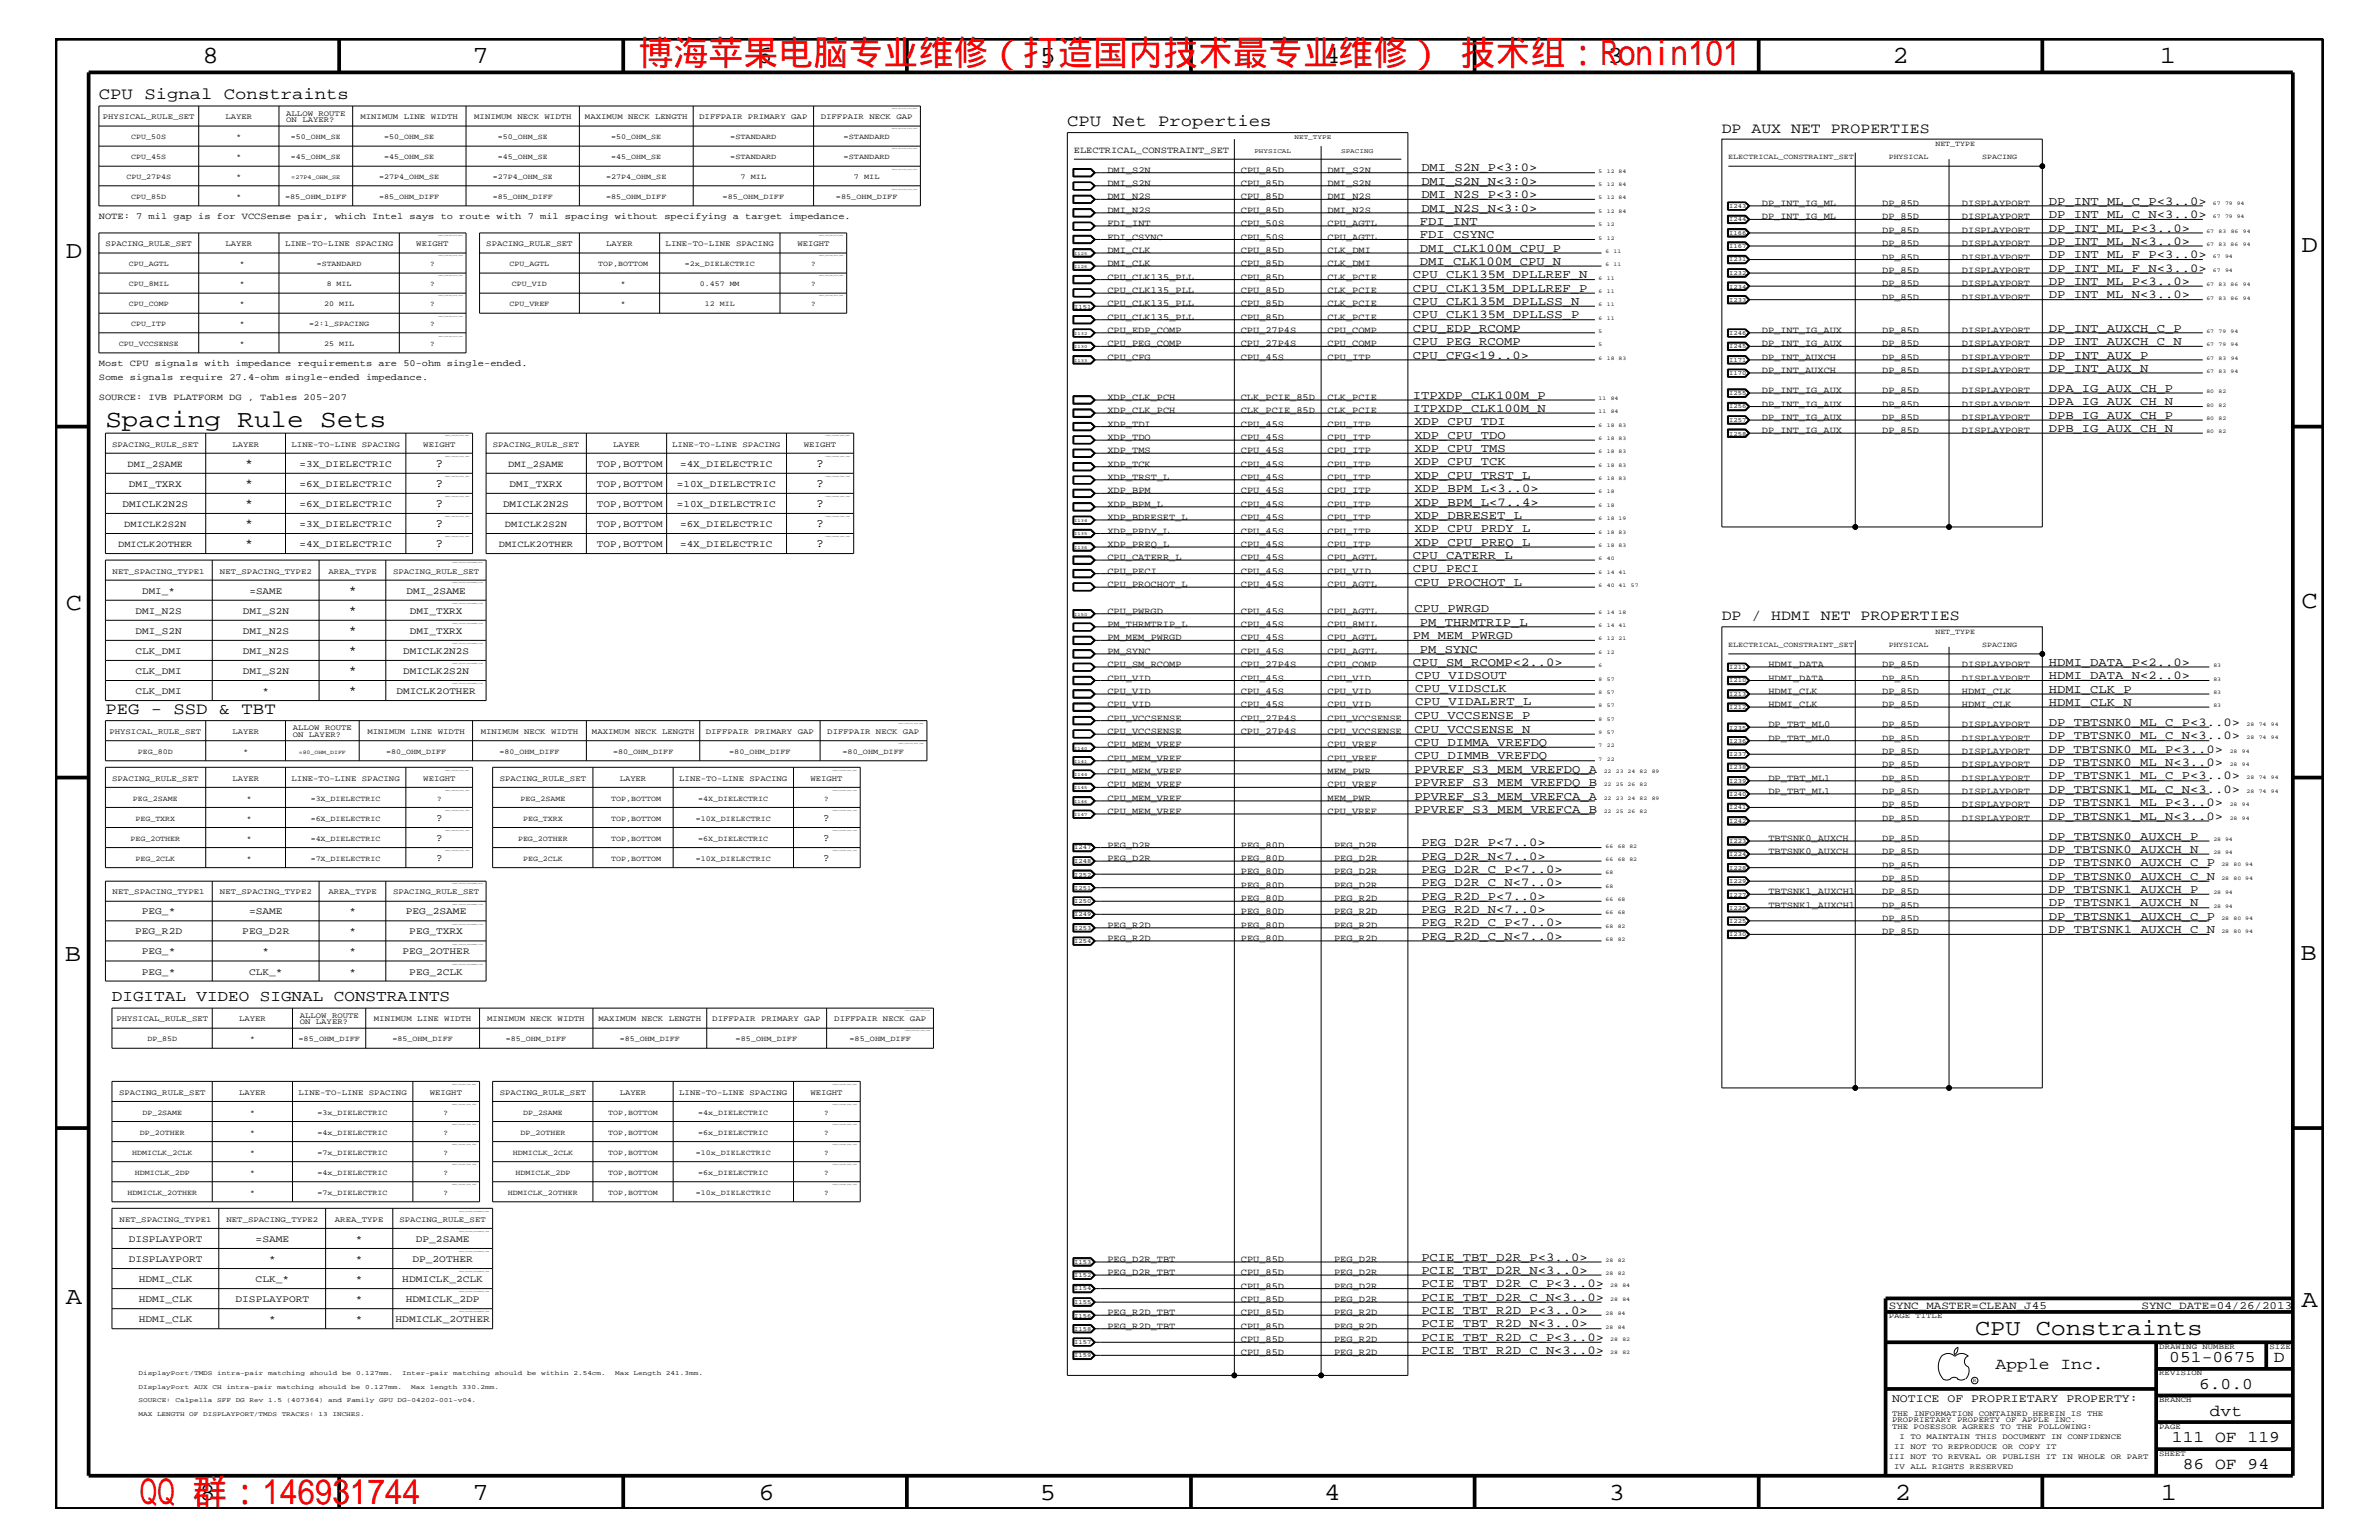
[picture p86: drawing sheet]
<svg xmlns="http://www.w3.org/2000/svg" width="432mm" height="279mm" viewBox="0 0 432 279" stroke-linecap="round" stroke-linejoin="round" font-family="sans-serif">
<defs><g id="words">
<g font-size="6.3" fill="#f00">
<text x="115.9" y="11.9">博海苹果电脑专业维修（打造国内技术最专业维修） 技术组：Ronin101</text>
<text x="25.4" y="272.9">QQ 群：146931744</text>
</g>
<g font-size="4.5">
<text x="36.7" y="11.5">8</text>
<text x="85.8" y="11.5">7</text>
<text x="137.3" y="11.5">6</text>
<text x="188.7" y="11.5">5</text>
<text x="240.3" y="11.5">4</text>
<text x="291.8" y="11.5">3</text>
<text x="343.5" y="11.5">2</text>
<text x="392" y="11.5">1</text>
<text x="11.9" y="46.8">D</text>
<text x="417.7" y="45.7">D</text>
<text x="19.1" y="77.4">Spacing Rule Sets</text>
<text x="11.9" y="110.6">C</text>
<text x="417.7" y="110.3">C</text>
<text x="11.8" y="174.3">B</text>
<text x="417.6" y="174.2">B</text>
<text x="11.9" y="236.7">A</text>
<text x="417.7" y="237.1">A</text>
<text x="36.2" y="272.1">8</text>
<text x="85.8" y="272.1">7</text>
<text x="137.7" y="272.1">6</text>
<text x="188.7" y="272.1">5</text>
<text x="240.4" y="272.1">4</text>
<text x="292" y="272.1">3</text>
<text x="343.9" y="272.1">2</text>
<text x="392.2" y="272.1">1</text>
</g>
<text font-size="4.1" x="358.5" y="242.3">CPU Constraints</text>
<g font-size="3">
<text x="17.9" y="18">CPU Signal Constraints</text>
<text x="193.7" y="22.9">CPU Net Properties</text>
<text x="19.1" y="129.6">PEG - SSD &amp; TBT</text>
<text x="362.2" y="248.4">Apple Inc.</text>
<text x="393.7" y="247.1">051-0675</text>
<text x="399.2" y="252">6.0.0</text>
<text x="412.7" y="247.1">D</text>
<text x="401.1" y="256.8">dvt</text>
<text x="394.2" y="261.6">111 OF 119</text>
<text x="396.2" y="266.6">86 OF 94</text>
</g>
<text font-size="2.9" x="20.3" y="181.6">DIGITAL VIDEO SIGNAL CONSTRAINTS</text>
<g font-size="2.7">
<text x="312.5" y="24.1">DP AUX NET PROPERTIES</text>
<text x="312.5" y="112.6">DP / HDMI NET PROPERTIES</text>
</g>
<g font-size="2.2">
<text x="258" y="33.6">DMI_S2N_N&lt;3:0&gt;</text>
<text x="258" y="35.9">DMI_N2S_P&lt;3:0&gt;</text>
<text x="258" y="31.1">DMI_S2N_P&lt;3:0&gt;</text>
<text x="257.7" y="40.8">FDI_INT</text>
<text x="258" y="38.4">DMI_N2S_N&lt;3:0&gt;</text>
<text x="371.9" y="37.2">DP_INT_ML_C_P&lt;3..0&gt;</text>
<text x="371.9" y="39.6">DP_INT_ML_C_N&lt;3..0&gt;</text>
<text x="257.7" y="45.7">DMI_CLK100M_CPU_P</text>
<text x="257.7" y="43.2">FDI_CSYNC</text>
<text x="371.9" y="46.8">DP_INT_ML_F_P&lt;3..0&gt;</text>
<text x="371.9" y="42">DP_INT_ML_P&lt;3..0&gt;</text>
<text x="371.9" y="44.4">DP_INT_ML_N&lt;3..0&gt;</text>
<text x="256.5" y="52.9">CPU_CLK135M_DPLLREF_P</text>
<text x="256.5" y="50.5">CPU_CLK135M_DPLLREF_N</text>
<text x="257.7" y="48">DMI_CLK100M_CPU_N</text>
<text x="371.9" y="49.3">DP_INT_ML_F_N&lt;3..0&gt;</text>
<text x="371.9" y="51.7">DP_INT_ML_P&lt;3..0&gt;</text>
<text x="256.5" y="57.8">CPU_CLK135M_DPLLSS_P</text>
<text x="256.5" y="55.3">CPU_CLK135M_DPLLSS_N</text>
<text x="371.9" y="54.1">DP_INT_ML_N&lt;3..0&gt;</text>
<text x="256.5" y="65.1">CPU_CFG&lt;19..0&gt;</text>
<text x="256.5" y="62.6">CPU_PEG_RCOMP</text>
<text x="256.5" y="60.2">CPU_EDP_RCOMP</text>
<text x="371.9" y="65.1">DP_INT_AUX_P</text>
<text x="371.9" y="60.2">DP_INT_AUXCH_C_P</text>
<text x="371.9" y="62.6">DP_INT_AUXCH_C_N</text>
<text x="371.9" y="67.5">DP_INT_AUX_N</text>
<text x="371.9" y="71.1">DPA_IG_AUX_CH_P</text>
<text x="256.5" y="74.7">ITPXDP_CLK100M_N</text>
<text x="256.5" y="72.3">ITPXDP_CLK100M_P</text>
<text x="256.7" y="77.2">XDP_CPU_TDI</text>
<text x="371.9" y="76">DPB_IG_AUX_CH_P</text>
<text x="371.9" y="73.5">DPA_IG_AUX_CH_N</text>
<text x="256.7" y="82">XDP_CPU_TMS</text>
<text x="256.7" y="79.6">XDP_CPU_TDO</text>
<text x="371.9" y="78.3">DPB_IG_AUX_CH_N</text>
<text x="44.5" y="88.3">*</text>
<text x="44.5" y="84.7">*</text>
<text x="79" y="84.7">?</text>
<text x="79" y="88.3">?</text>
<text x="148.1" y="88.3">?</text>
<text x="148.1" y="84.7">?</text>
<text x="256.7" y="89.3">XDP_BPM_L&lt;3..0&gt;</text>
<text x="256.7" y="84.4">XDP_CPU_TCK</text>
<text x="256.7" y="86.9">XDP_CPU_TRST_L</text>
<text x="44.5" y="92">*</text>
<text x="44.5" y="95.6">*</text>
<text x="79" y="92">?</text>
<text x="79" y="95.6">?</text>
<text x="148.1" y="92">?</text>
<text x="148.1" y="95.6">?</text>
<text x="256.7" y="94.2">XDP_DBRESET_L</text>
<text x="256.7" y="91.7">XDP_BPM_L&lt;7..4&gt;</text>
<text x="44.5" y="99.3">*</text>
<text x="79" y="99.3">?</text>
<text x="148.1" y="99.3">?</text>
<text x="256.5" y="101.4">CPU_CATERR_L</text>
<text x="256.7" y="99">XDP_CPU_PREQ_L</text>
<text x="256.7" y="96.5">XDP_CPU_PRDY_L</text>
<text x="63.3" y="107.7">*</text>
<text x="256.5" y="103.8">CPU_PECI</text>
<text x="256.7" y="106.3">CPU_PROCHOT_L</text>
<text x="63.3" y="111.4">*</text>
<text x="256.7" y="111.1">CPU_PWRGD</text>
<text x="257.7" y="113.6">PM_THRMTRIP_L</text>
<text x="63.3" y="115">*</text>
<text x="63.3" y="118.6">*</text>
<text x="256.5" y="115.9">PM_MEM_PWRGD</text>
<text x="257.7" y="118.4">PM_SYNC</text>
<text x="63.3" y="125.9">*</text>
<text x="63.3" y="122.3">*</text>
<text x="256.5" y="120.8">CPU_SM_RCOMP&lt;2..0&gt;</text>
<text x="256.9" y="123.2">CPU_VIDSOUT</text>
<text x="256.9" y="125.6">CPU_VIDSCLK</text>
<text x="371.9" y="120.8">HDMI_DATA_P&lt;2..0&gt;</text>
<text x="371.9" y="125.7">HDMI_CLK_P</text>
<text x="371.9" y="123.2">HDMI_DATA_N&lt;2..0&gt;</text>
<text x="256.7" y="130.5">CPU_VCCSENSE_P</text>
<text x="256.9" y="128">CPU_VIDALERT_L</text>
<text x="371.9" y="128">HDMI_CLK_N</text>
<text x="371.9" y="131.7">DP_TBTSNK0_ML_C_P&lt;3..0&gt;</text>
<text x="256.7" y="133">CPU_VCCSENSE_N</text>
<text x="256.7" y="137.8">CPU_DIMMB_VREFDQ</text>
<text x="256.7" y="135.3">CPU_DIMMA_VREFDQ</text>
<text x="371.9" y="136.6">DP_TBTSNK0_ML_P&lt;3..0&gt;</text>
<text x="371.9" y="134.1">DP_TBTSNK0_ML_C_N&lt;3..0&gt;</text>
<text x="256.7" y="142.6">PPVREF_S3_MEM_VREFDQ_B</text>
<text x="256.7" y="140.2">PPVREF_S3_MEM_VREFDQ_A</text>
<text x="371.9" y="143.9">DP_TBTSNK1_ML_C_N&lt;3..0&gt;</text>
<text x="371.9" y="139">DP_TBTSNK0_ML_N&lt;3..0&gt;</text>
<text x="371.9" y="141.4">DP_TBTSNK1_ML_C_P&lt;3..0&gt;</text>
<text x="256.7" y="145.1">PPVREF_S3_MEM_VREFCA_A</text>
<text x="256.7" y="147.5">PPVREF_S3_MEM_VREFCA_B</text>
<text x="371.9" y="148.7">DP_TBTSNK1_ML_N&lt;3..0&gt;</text>
<text x="371.9" y="146.2">DP_TBTSNK1_ML_P&lt;3..0&gt;</text>
<text x="258" y="156">PEG_D2R_N&lt;7..0&gt;</text>
<text x="258" y="153.5">PEG_D2R_P&lt;7..0&gt;</text>
<text x="371.9" y="152.3">DP_TBTSNK0_AUXCH_P</text>
<text x="371.9" y="154.7">DP_TBTSNK0_AUXCH_N</text>
<text x="258" y="160.8">PEG_D2R_C_N&lt;7..0&gt;</text>
<text x="258" y="158.4">PEG_D2R_C_P&lt;7..0&gt;</text>
<text x="371.9" y="162">DP_TBTSNK1_AUXCH_P</text>
<text x="371.9" y="157.2">DP_TBTSNK0_AUXCH_C_P</text>
<text x="371.9" y="159.6">DP_TBTSNK0_AUXCH_C_N</text>
<text x="258" y="163.3">PEG_R2D_P&lt;7..0&gt;</text>
<text x="258" y="165.6">PEG_R2D_N&lt;7..0&gt;</text>
<text x="371.9" y="164.5">DP_TBTSNK1_AUXCH_N</text>
<text x="371.9" y="166.9">DP_TBTSNK1_AUXCH_C_P</text>
<text x="258" y="168.1">PEG_R2D_C_P&lt;7..0&gt;</text>
<text x="258" y="170.5">PEG_R2D_C_N&lt;7..0&gt;</text>
<text x="371.9" y="169.3">DP_TBTSNK1_AUXCH_C_N</text>
<text x="258" y="233.5">PCIE_TBT_D2R_C_P&lt;3..0&gt;</text>
<text x="258" y="228.7">PCIE_TBT_D2R_P&lt;3..0&gt;</text>
<text x="258" y="231.1">PCIE_TBT_D2R_N&lt;3..0&gt;</text>
<text x="258" y="236">PCIE_TBT_D2R_C_N&lt;3..0&gt;</text>
<text x="258" y="238.4">PCIE_TBT_R2D_P&lt;3..0&gt;</text>
<text x="258" y="243.3">PCIE_TBT_R2D_C_P&lt;3..0&gt;</text>
<text x="258" y="245.6">PCIE_TBT_R2D_C_N&lt;3..0&gt;</text>
<text x="258" y="240.8">PCIE_TBT_R2D_N&lt;3..0&gt;</text>
</g>
<text font-size="2.1" x="343.4" y="254.4">NOTICE OF PROPRIETARY PROPERTY:</text>
<g font-size="2">
<text x="342.8" y="237.4">SYNC_MASTER=CLEAN_J45</text>
<text x="388.7" y="237.4">SYNC_DATE=04/26/2013</text>
</g>
<g font-size="1.9">
<text x="79.2" y="149">?</text>
<text x="149.4" y="149">?</text>
<text x="79.2" y="152.6">?</text>
<text x="149.4" y="152.6">?</text>
<text x="79.2" y="156.2">?</text>
<text x="149.4" y="156.2">?</text>
</g>
<g font-size="1.8">
<text x="23.4" y="88.3">DMI_TXRX</text>
<text x="54.4" y="88.3">=6X_DIELECTRIC</text>
<text x="54.4" y="84.7">=3X_DIELECTRIC</text>
<text x="92.5" y="88.3">DMI_TXRX</text>
<text x="108.3" y="88.3">TOP,BOTTOM</text>
<text x="108.3" y="84.7">TOP,BOTTOM</text>
<text x="122.9" y="88.3">=10X_DIELECTRIC</text>
<text x="123.4" y="84.7">=4X_DIELECTRIC</text>
<text x="22.2" y="92">DMICLK2N2S</text>
<text x="54.4" y="92">=6X_DIELECTRIC</text>
<text x="54.4" y="95.6">=3X_DIELECTRIC</text>
<text x="91.3" y="92">DMICLK2N2S</text>
<text x="108.3" y="92">TOP,BOTTOM</text>
<text x="108.3" y="95.6">TOP,BOTTOM</text>
<text x="122.9" y="92">=10X_DIELECTRIC</text>
<text x="123.4" y="95.6">=6X_DIELECTRIC</text>
<text x="54.4" y="99.3">=4X_DIELECTRIC</text>
<text x="108.3" y="99.3">TOP,BOTTOM</text>
<text x="123.4" y="99.3">=4X_DIELECTRIC</text>
<text x="25.8" y="107.7">DMI_*</text>
<text x="45.3" y="107.7">=SAME</text>
<text x="73.8" y="107.7">DMI_2SAME</text>
<text x="24.6" y="111.4">DMI_N2S</text>
<text x="44.1" y="111.4">DMI_S2N</text>
<text x="74.4" y="111.4">DMI_TXRX</text>
<text x="24.6" y="115">DMI_S2N</text>
<text x="24.6" y="118.6">CLK_DMI</text>
<text x="44.1" y="115">DMI_N2S</text>
<text x="44.1" y="118.6">DMI_N2S</text>
<text x="73.2" y="118.6">DMICLK2N2S</text>
<text x="74.4" y="115">DMI_TXRX</text>
<text x="24.6" y="125.9">CLK_DMI</text>
<text x="24.6" y="122.3">CLK_DMI</text>
<text x="44.1" y="122.3">DMI_S2N</text>
<text x="47.7" y="125.9">*</text>
<text x="72" y="125.9">DMICLK2OTHER</text>
<text x="73.2" y="122.3">DMICLK2S2N</text>
<text x="25.7" y="165.9">PEG_*</text>
<text x="45.2" y="165.9">=SAME</text>
<text x="63.4" y="165.9">*</text>
<text x="73.7" y="165.9">PEG_2SAME</text>
<text x="24.5" y="169.5">PEG_R2D</text>
<text x="25.7" y="173.2">PEG_*</text>
<text x="44" y="169.5">PEG_D2R</text>
<text x="47.7" y="173.2">*</text>
<text x="63.4" y="169.5">*</text>
<text x="63.4" y="173.2">*</text>
<text x="73.1" y="173.2">PEG_2OTHER</text>
<text x="74.3" y="169.5">PEG_TXRX</text>
<text x="25.7" y="176.8">PEG_*</text>
<text x="45.2" y="176.8">CLK_*</text>
<text x="63.4" y="176.8">*</text>
<text x="74.3" y="176.8">PEG_2CLK</text>
<text x="23.4" y="225.3">DISPLAYPORT</text>
<text x="46.4" y="225.3">=SAME</text>
<text x="64.6" y="225.3">*</text>
<text x="75.5" y="225.3">DP_2SAME</text>
<text x="23.4" y="229">DISPLAYPORT</text>
<text x="25.2" y="232.6">HDMI_CLK</text>
<text x="46.4" y="232.6">CLK_*</text>
<text x="48.9" y="229">*</text>
<text x="64.6" y="232.6">*</text>
<text x="64.6" y="229">*</text>
<text x="73" y="232.6">HDMICLK_2CLK</text>
<text x="74.8" y="229">DP_2OTHER</text>
<text x="25.2" y="236.2">HDMI_CLK</text>
<text x="25.2" y="239.9">HDMI_CLK</text>
<text x="42.8" y="236.2">DISPLAYPORT</text>
<text x="48.9" y="239.9">*</text>
<text x="64.6" y="236.2">*</text>
<text x="64.6" y="239.9">*</text>
<text x="71.8" y="239.9">HDMICLK_2OTHER</text>
<text x="73.7" y="236.2">HDMICLK_2DP</text>
</g>
<g font-size="1.7">
<text x="194.9" y="27.7">ELECTRICAL_CONSTRAINT_SET</text>
<text x="201" y="31.4">DMI_S2N</text>
<text x="201" y="33.7">DMI_S2N</text>
<text x="225.2" y="31.4">CPU_85D</text>
<text x="225.2" y="33.7">CPU_85D</text>
<text x="241" y="31.4">DMI_S2N</text>
<text x="241" y="33.7">DMI_S2N</text>
<text x="17.9" y="39.8">NOTE: 7 mil gap is for VCCSense pair, which Intel says to route with 7 mil spacing without specifying a target impedance.</text>
<text x="201" y="41">FDI_INT</text>
<text x="201" y="38.6">DMI_N2S</text>
<text x="201" y="36.2">DMI_N2S</text>
<text x="225.2" y="38.6">CPU_85D</text>
<text x="225.2" y="36.2">CPU_85D</text>
<text x="225.2" y="41">CPU_50S</text>
<text x="241" y="38.6">DMI_N2S</text>
<text x="241" y="41">CPU_AGTL</text>
<text x="241" y="36.2">DMI_N2S</text>
<text x="319.8" y="37.4">DP_INT_IG_ML</text>
<text x="319.8" y="39.8">DP_INT_IG_ML</text>
<text x="341.6" y="37.4">DP_85D</text>
<text x="341.6" y="39.8">DP_85D</text>
<text x="356.1" y="37.4">DISPLAYPORT</text>
<text x="356.1" y="39.8">DISPLAYPORT</text>
<text x="201" y="45.9">DMI_CLK</text>
<text x="201" y="43.5">FDI_CSYNC</text>
<text x="225.2" y="43.5">CPU_50S</text>
<text x="225.2" y="45.9">CPU_85D</text>
<text x="241" y="43.5">CPU_AGTL</text>
<text x="241" y="45.9">CLK_DMI</text>
<text x="341.6" y="47.1">DP_85D</text>
<text x="341.6" y="42.3">DP_85D</text>
<text x="341.6" y="44.6">DP_85D</text>
<text x="356.1" y="47.1">DISPLAYPORT</text>
<text x="356.1" y="42.3">DISPLAYPORT</text>
<text x="356.1" y="44.6">DISPLAYPORT</text>
<text x="201" y="50.7">CPU_CLK135_PLL</text>
<text x="201" y="53.2">CPU_CLK135_PLL</text>
<text x="201" y="48.3">DMI_CLK</text>
<text x="225.2" y="48.3">CPU_85D</text>
<text x="225.2" y="50.7">CPU_85D</text>
<text x="225.2" y="53.2">CPU_85D</text>
<text x="241" y="53.2">CLK_PCIE</text>
<text x="241" y="50.7">CLK_PCIE</text>
<text x="241" y="48.3">CLK_DMI</text>
<text x="341.6" y="49.6">DP_85D</text>
<text x="341.6" y="51.9">DP_85D</text>
<text x="356.1" y="49.6">DISPLAYPORT</text>
<text x="356.1" y="51.9">DISPLAYPORT</text>
<text x="201" y="58">CPU_CLK135_PLL</text>
<text x="201" y="55.6">CPU_CLK135_PLL</text>
<text x="225.2" y="58">CPU_85D</text>
<text x="225.2" y="55.6">CPU_85D</text>
<text x="241" y="58">CLK_PCIE</text>
<text x="241" y="55.6">CLK_PCIE</text>
<text x="341.6" y="54.4">DP_85D</text>
<text x="356.1" y="54.4">DISPLAYPORT</text>
<text x="201" y="65.3">CPU_CFG</text>
<text x="201" y="62.9">CPU_PEG_COMP</text>
<text x="201" y="60.4">CPU_EDP_COMP</text>
<text x="225.2" y="62.9">CPU_27P4S</text>
<text x="225.2" y="60.4">CPU_27P4S</text>
<text x="225.2" y="65.3">CPU_45S</text>
<text x="241" y="62.9">CPU_COMP</text>
<text x="241" y="60.4">CPU_COMP</text>
<text x="241" y="65.3">CPU_ITP</text>
<text x="319.8" y="65.3">DP_INT_AUXCH</text>
<text x="319.8" y="60.4">DP_INT_IG_AUX</text>
<text x="319.8" y="62.9">DP_INT_IG_AUX</text>
<text x="341.6" y="65.3">DP_85D</text>
<text x="341.6" y="60.4">DP_85D</text>
<text x="341.6" y="62.9">DP_85D</text>
<text x="356.1" y="65.3">DISPLAYPORT</text>
<text x="356.1" y="60.4">DISPLAYPORT</text>
<text x="356.1" y="62.9">DISPLAYPORT</text>
<text x="17.9" y="66.5">Most CPU signals with impedance requirements are 50-ohm single-ended.</text>
<text x="17.9" y="68.9">Some signals require 27.4-ohm single-ended impedance.</text>
<text x="319.8" y="67.7">DP_INT_AUXCH</text>
<text x="319.8" y="71.3">DP_INT_IG_AUX</text>
<text x="341.6" y="67.7">DP_85D</text>
<text x="341.6" y="71.3">DP_85D</text>
<text x="356.1" y="67.7">DISPLAYPORT</text>
<text x="356.1" y="71.3">DISPLAYPORT</text>
<text x="17.9" y="72.6">SOURCE: IVB PLATFORM DG , Tables 205-207</text>
<text x="201" y="75">XDP_CLK_PCH</text>
<text x="201" y="72.6">XDP_CLK_PCH</text>
<text x="201" y="77.4">XDP_TDI</text>
<text x="225.2" y="77.4">CPU_45S</text>
<text x="225.2" y="75">CLK_PCIE_85D</text>
<text x="225.2" y="72.6">CLK_PCIE_85D</text>
<text x="241" y="75">CLK_PCIE</text>
<text x="241" y="72.6">CLK_PCIE</text>
<text x="241" y="77.4">CPU_ITP</text>
<text x="319.8" y="76.2">DP_INT_IG_AUX</text>
<text x="319.8" y="73.8">DP_INT_IG_AUX</text>
<text x="341.6" y="76.2">DP_85D</text>
<text x="341.6" y="73.8">DP_85D</text>
<text x="356.1" y="76.2">DISPLAYPORT</text>
<text x="356.1" y="73.8">DISPLAYPORT</text>
<text x="201" y="82.2">XDP_TMS</text>
<text x="201" y="79.9">XDP_TDO</text>
<text x="225.2" y="79.9">CPU_45S</text>
<text x="225.2" y="82.2">CPU_45S</text>
<text x="241" y="79.9">CPU_ITP</text>
<text x="241" y="82.2">CPU_ITP</text>
<text x="319.8" y="78.6">DP_INT_IG_AUX</text>
<text x="341.6" y="78.6">DP_85D</text>
<text x="356.1" y="78.6">DISPLAYPORT</text>
<text x="23.2" y="84.7">DMI_2SAME</text>
<text x="92.2" y="84.7">DMI_2SAME</text>
<text x="201" y="89.5">XDP_BPM</text>
<text x="201" y="84.7">XDP_TCK</text>
<text x="201" y="87.1">XDP_TRST_L</text>
<text x="225.2" y="84.7">CPU_45S</text>
<text x="225.2" y="87.1">CPU_45S</text>
<text x="225.2" y="89.5">CPU_45S</text>
<text x="241" y="89.5">CPU_ITP</text>
<text x="241" y="84.7">CPU_ITP</text>
<text x="241" y="87.1">CPU_ITP</text>
<text x="22.6" y="95.6">DMICLK2S2N</text>
<text x="91.7" y="95.6">DMICLK2S2N</text>
<text x="201" y="94.3">XDP_BDRESET_L</text>
<text x="201" y="92">XDP_BPM_L</text>
<text x="225.2" y="94.3">CPU_45S</text>
<text x="225.2" y="92">CPU_45S</text>
<text x="241" y="94.3">CPU_ITP</text>
<text x="241" y="92">CPU_ITP</text>
<text x="21.5" y="99.3">DMICLK2OTHER</text>
<text x="90.6" y="99.3">DMICLK2OTHER</text>
<text x="201" y="99.3">XDP_PREQ_L</text>
<text x="201" y="96.8">XDP_PRDY_L</text>
<text x="201" y="101.6">CPU_CATERR_L</text>
<text x="225.2" y="99.3">CPU_45S</text>
<text x="225.2" y="96.8">CPU_45S</text>
<text x="225.2" y="101.6">CPU_45S</text>
<text x="241" y="101.6">CPU_AGTL</text>
<text x="241" y="99.3">CPU_ITP</text>
<text x="241" y="96.8">CPU_ITP</text>
<text x="201" y="106.5">CPU_PROCHOT_L</text>
<text x="201" y="104.1">CPU_PECI</text>
<text x="225.2" y="104.1">CPU_45S</text>
<text x="225.2" y="106.5">CPU_45S</text>
<text x="241" y="106.5">CPU_AGTL</text>
<text x="241" y="104.1">CPU_VID</text>
<text x="201" y="113.7">PM_THRMTRIP_L</text>
<text x="201" y="111.4">CPU_PWRGD</text>
<text x="225.2" y="113.7">CPU_45S</text>
<text x="225.2" y="111.4">CPU_45S</text>
<text x="241" y="113.7">CPU_8MIL</text>
<text x="241" y="111.4">CPU_AGTL</text>
<text x="201" y="118.6">PM_SYNC</text>
<text x="201" y="116.2">PM_MEM_PWRGD</text>
<text x="225.2" y="116.2">CPU_45S</text>
<text x="225.2" y="118.6">CPU_45S</text>
<text x="241" y="118.6">CPU_AGTL</text>
<text x="241" y="116.2">CPU_AGTL</text>
<text x="201" y="125.9">CPU_VID</text>
<text x="201" y="123.5">CPU_VID</text>
<text x="201" y="121">CPU_SM_RCOMP</text>
<text x="225.2" y="121">CPU_27P4S</text>
<text x="225.2" y="125.9">CPU_45S</text>
<text x="225.2" y="123.5">CPU_45S</text>
<text x="241" y="121">CPU_COMP</text>
<text x="241" y="125.9">CPU_VID</text>
<text x="241" y="123.5">CPU_VID</text>
<text x="321" y="121">HDMI_DATA</text>
<text x="321" y="123.5">HDMI_DATA</text>
<text x="321" y="125.9">HDMI_CLK</text>
<text x="341.6" y="121">DP_85D</text>
<text x="341.6" y="125.9">DP_85D</text>
<text x="341.6" y="123.5">DP_85D</text>
<text x="356.1" y="121">DISPLAYPORT</text>
<text x="356.1" y="125.9">HDMI_CLK</text>
<text x="356.1" y="123.5">DISPLAYPORT</text>
<text x="201" y="130.8">CPU_VCCSENSE</text>
<text x="201" y="128.3">CPU_VID</text>
<text x="225.2" y="128.3">CPU_45S</text>
<text x="225.2" y="130.8">CPU_27P4S</text>
<text x="241" y="130.8">CPU_VCCSENSE</text>
<text x="241" y="128.3">CPU_VID</text>
<text x="321" y="128.3">HDMI_CLK</text>
<text x="321" y="131.9">DP_TBT_ML0</text>
<text x="341.6" y="128.3">DP_85D</text>
<text x="341.6" y="131.9">DP_85D</text>
<text x="356.1" y="128.3">HDMI_CLK</text>
<text x="356.1" y="131.9">DISPLAYPORT</text>
<text x="201" y="133.2">CPU_VCCSENSE</text>
<text x="201" y="135.6">CPU_MEM_VREF</text>
<text x="225.2" y="133.2">CPU_27P4S</text>
<text x="241" y="133.2">CPU_VCCSENSE</text>
<text x="241" y="135.6">CPU_VREF</text>
<text x="321" y="134.4">DP_TBT_ML0</text>
<text x="341.6" y="136.8">DP_85D</text>
<text x="341.6" y="134.4">DP_85D</text>
<text x="356.1" y="136.8">DISPLAYPORT</text>
<text x="356.1" y="134.4">DISPLAYPORT</text>
<text x="201" y="138">CPU_MEM_VREF</text>
<text x="201" y="142.9">CPU_MEM_VREF</text>
<text x="201" y="140.4">CPU_MEM_VREF</text>
<text x="241" y="138">CPU_VREF</text>
<text x="241" y="142.9">CPU_VREF</text>
<text x="241" y="140.4">MEM_PWR</text>
<text x="321" y="141.7">DP_TBT_ML1</text>
<text x="341.6" y="139.2">DP_85D</text>
<text x="341.6" y="141.7">DP_85D</text>
<text x="356.1" y="139.2">DISPLAYPORT</text>
<text x="356.1" y="141.7">DISPLAYPORT</text>
<text x="201" y="145.3">CPU_MEM_VREF</text>
<text x="201" y="147.7">CPU_MEM_VREF</text>
<text x="241" y="147.7">CPU_VREF</text>
<text x="241" y="145.3">MEM_PWR</text>
<text x="321" y="144">DP_TBT_ML1</text>
<text x="341.6" y="149">DP_85D</text>
<text x="341.6" y="146.5">DP_85D</text>
<text x="341.6" y="144">DP_85D</text>
<text x="356.1" y="149">DISPLAYPORT</text>
<text x="356.1" y="146.5">DISPLAYPORT</text>
<text x="356.1" y="144">DISPLAYPORT</text>
<text x="201" y="153.8">PEG_D2R</text>
<text x="225.2" y="153.8">PEG_80D</text>
<text x="242.1" y="153.8">PEG_D2R</text>
<text x="321" y="152.6">TBTSNK0_AUXCH</text>
<text x="321" y="155">TBTSNK0_AUXCH</text>
<text x="341.6" y="152.6">DP_85D</text>
<text x="341.6" y="155">DP_85D</text>
<text x="201" y="156.2">PEG_D2R</text>
<text x="225.2" y="161.1">PEG_80D</text>
<text x="225.2" y="158.6">PEG_80D</text>
<text x="225.2" y="156.2">PEG_80D</text>
<text x="242.1" y="161.1">PEG_D2R</text>
<text x="242.1" y="158.6">PEG_D2R</text>
<text x="242.1" y="156.2">PEG_D2R</text>
<text x="341.6" y="157.4">DP_85D</text>
<text x="341.6" y="159.9">DP_85D</text>
<text x="225.2" y="163.5">PEG_80D</text>
<text x="225.2" y="165.9">PEG_80D</text>
<text x="242.1" y="163.5">PEG_R2D</text>
<text x="242.1" y="165.9">PEG_R2D</text>
<text x="321" y="164.7">TBTSNK1_AUXCH1</text>
<text x="321" y="162.2">TBTSNK1_AUXCH1</text>
<text x="341.6" y="164.7">DP_85D</text>
<text x="341.6" y="162.2">DP_85D</text>
<text x="341.6" y="167.1">DP_85D</text>
<text x="201" y="168.3">PEG_R2D</text>
<text x="201" y="170.7">PEG_R2D</text>
<text x="225.2" y="170.7">PEG_80D</text>
<text x="225.2" y="168.3">PEG_80D</text>
<text x="242.1" y="168.3">PEG_R2D</text>
<text x="242.1" y="170.7">PEG_R2D</text>
<text x="341.6" y="169.5">DP_85D</text>
<text x="201" y="229">PEG_D2R_TBT</text>
<text x="201" y="231.3">PEG_D2R_TBT</text>
<text x="225.2" y="231.3">CPU_85D</text>
<text x="225.2" y="233.8">CPU_85D</text>
<text x="225.2" y="229">CPU_85D</text>
<text x="242.1" y="229">PEG_D2R</text>
<text x="242.1" y="231.3">PEG_D2R</text>
<text x="242.1" y="233.8">PEG_D2R</text>
<text x="201" y="238.6">PEG_R2D_TBT</text>
<text x="225.2" y="236.2">CPU_85D</text>
<text x="225.2" y="238.6">CPU_85D</text>
<text x="242.1" y="236.2">PEG_D2R</text>
<text x="242.1" y="238.6">PEG_R2D</text>
<text x="201" y="241.1">PEG_R2D_TBT</text>
<text x="225.2" y="245.9">CPU_85D</text>
<text x="225.2" y="243.5">CPU_85D</text>
<text x="225.2" y="241.1">CPU_85D</text>
<text x="242.1" y="245.9">PEG_R2D</text>
<text x="242.1" y="243.5">PEG_R2D</text>
<text x="242.1" y="241.1">PEG_R2D</text>
</g>
<g font-size="1.4">
<text x="18.7" y="21.6">PHYSICAL_RULE_SET</text>
<text x="40.9" y="21.6">LAYER</text>
<text x="51.9" y="21">ALLOW ROUTE</text>
<text x="51.9" y="22.2">ON LAYER?</text>
<text x="65.4" y="21.6">MINIMUM LINE WIDTH</text>
<text x="86.1" y="21.6">MINIMUM NECK WIDTH</text>
<text x="106.2" y="21.6">MAXIMUM NECK LENGTH</text>
<text x="126.9" y="21.6">DIFFPAIR PRIMARY GAP</text>
<text x="149" y="21.6">DIFFPAIR NECK GAP</text>
<text x="23.8" y="25.3">CPU_50S</text>
<text x="23.8" y="28.9">CPU_45S</text>
<text x="42.9" y="25.3">*</text>
<text x="42.9" y="28.9">*</text>
<text x="52.8" y="25.3">=50_OHM_SE</text>
<text x="52.8" y="28.9">=45_OHM_SE</text>
<text x="69.7" y="28.9">=45_OHM_SE</text>
<text x="69.7" y="25.3">=50_OHM_SE</text>
<text x="90.4" y="25.3">=50_OHM_SE</text>
<text x="90.4" y="28.9">=45_OHM_SE</text>
<text x="111" y="25.3">=50_OHM_SE</text>
<text x="111" y="28.9">=45_OHM_SE</text>
<text x="132.5" y="25.3">=STANDARD</text>
<text x="132.5" y="28.9">=STANDARD</text>
<text x="153.1" y="25.3">=STANDARD</text>
<text x="153.1" y="28.9">=STANDARD</text>
<text x="313.7" y="28.9">ELECTRICAL_CONSTRAINT_SET</text>
<text x="342.8" y="28.9">PHYSICAL</text>
<text x="351.3" y="26.5">NET_TYPE</text>
<text x="359.7" y="28.9">SPACING</text>
<text x="22.9" y="32.5">CPU_27P4S</text>
<text x="42.9" y="32.5">*</text>
<text x="68.8" y="32.5">=27P4_OHM_SE</text>
<text x="89.5" y="32.5">=27P4_OHM_SE</text>
<text x="110" y="32.5">=27P4_OHM_SE</text>
<text x="134.4" y="32.5">7 MIL</text>
<text x="155" y="32.5">7 MIL</text>
<text x="23.8" y="36.2">CPU_85D</text>
<text x="42.9" y="36.2">*</text>
<text x="51.7" y="36.2">=85_OHM_DIFF</text>
<text x="68.8" y="36.2">=85_OHM_DIFF</text>
<text x="89.5" y="36.2">=85_OHM_DIFF</text>
<text x="110" y="36.2">=85_OHM_DIFF</text>
<text x="131.1" y="36.2">=85_OHM_DIFF</text>
<text x="151.7" y="36.2">=85_OHM_DIFF</text>
<text x="19.2" y="44.6">SPACING_RULE_SET</text>
<text x="40.9" y="44.6">LAYER</text>
<text x="51.7" y="44.6">LINE-TO-LINE SPACING</text>
<text x="75.6" y="44.6">WEIGHT</text>
<text x="88.3" y="44.6">SPACING_RULE_SET</text>
<text x="110" y="44.6">LAYER</text>
<text x="120.8" y="44.6">LINE-TO-LINE SPACING</text>
<text x="144.7" y="44.6">WEIGHT</text>
<text x="23.4" y="51.9">CPU_8MIL</text>
<text x="23.4" y="48.3">CPU_AGTL</text>
<text x="43.5" y="48.3">*</text>
<text x="43.5" y="51.9">*</text>
<text x="57.5" y="48.3">=STANDARD</text>
<text x="59.3" y="51.9">8 MIL</text>
<text x="78.1" y="51.9">?</text>
<text x="78.1" y="48.3">?</text>
<text x="92.5" y="48.3">CPU_AGTL</text>
<text x="92.9" y="51.9">CPU_VID</text>
<text x="108.6" y="48.3">TOP,BOTTOM</text>
<text x="112.7" y="51.9">*</text>
<text x="124.3" y="48.3">=2x_DIELECTRIC</text>
<text x="127" y="51.9">0.457 MM</text>
<text x="147.2" y="48.3">?</text>
<text x="147.2" y="51.9">?</text>
<text x="23.4" y="55.6">CPU_COMP</text>
<text x="23.8" y="59.2">CPU_ITP</text>
<text x="43.5" y="55.6">*</text>
<text x="43.5" y="59.2">*</text>
<text x="56.1" y="59.2">=2:1_SPACING</text>
<text x="58.8" y="55.6">20 MIL</text>
<text x="78.1" y="55.6">?</text>
<text x="78.1" y="59.2">?</text>
<text x="92.5" y="55.6">CPU_VREF</text>
<text x="112.7" y="55.6">*</text>
<text x="127.9" y="55.6">12 MIL</text>
<text x="147.2" y="55.6">?</text>
<text x="21.5" y="62.9">CPU_VCCSENSE</text>
<text x="43.5" y="62.9">*</text>
<text x="58.8" y="62.9">25 MIL</text>
<text x="78.1" y="62.9">?</text>
<text x="20.4" y="81.1">SPACING_RULE_SET</text>
<text x="42.2" y="81.1">LAYER</text>
<text x="52.9" y="81.1">LINE-TO-LINE SPACING</text>
<text x="76.8" y="81.1">WEIGHT</text>
<text x="89.5" y="81.1">SPACING_RULE_SET</text>
<text x="111.3" y="81.1">LAYER</text>
<text x="122" y="81.1">LINE-TO-LINE SPACING</text>
<text x="145.9" y="81.1">WEIGHT</text>
<text x="20.4" y="104.1">NET_SPACING_TYPE1</text>
<text x="39.9" y="104.1">NET_SPACING_TYPE2</text>
<text x="59.6" y="104.1">AREA_TYPE</text>
<text x="71.3" y="104.1">SPACING_RULE_SET</text>
<text x="313.7" y="117.4">ELECTRICAL_CONSTRAINT_SET</text>
<text x="342.8" y="117.4">PHYSICAL</text>
<text x="351.3" y="115">NET_TYPE</text>
<text x="359.7" y="117.4">SPACING</text>
<text x="19.8" y="133.2">PHYSICAL_RULE_SET</text>
<text x="25" y="136.8">PEG_80D</text>
<text x="42.2" y="133.2">LAYER</text>
<text x="44.2" y="136.8">*</text>
<text x="53.1" y="132.5">ALLOW ROUTE</text>
<text x="53.1" y="133.8">ON LAYER?</text>
<text x="66.7" y="133.2">MINIMUM LINE WIDTH</text>
<text x="70.1" y="136.8">=80_OHM_DIFF</text>
<text x="87.2" y="133.2">MINIMUM NECK WIDTH</text>
<text x="90.6" y="136.8">=80_OHM_DIFF</text>
<text x="107.4" y="133.2">MAXIMUM NECK LENGTH</text>
<text x="111.3" y="136.8">=80_OHM_DIFF</text>
<text x="128.1" y="133.2">DIFFPAIR PRIMARY GAP</text>
<text x="132.3" y="136.8">=80_OHM_DIFF</text>
<text x="150.2" y="133.2">DIFFPAIR NECK GAP</text>
<text x="152.9" y="136.8">=80_OHM_DIFF</text>
<text x="20.4" y="141.7">SPACING_RULE_SET</text>
<text x="42.2" y="141.7">LAYER</text>
<text x="52.9" y="141.7">LINE-TO-LINE SPACING</text>
<text x="76.8" y="141.7">WEIGHT</text>
<text x="90.7" y="141.7">SPACING_RULE_SET</text>
<text x="112.5" y="141.7">LAYER</text>
<text x="123.3" y="141.7">LINE-TO-LINE SPACING</text>
<text x="147.1" y="141.7">WEIGHT</text>
<text x="24.1" y="145.3">PEG_2SAME</text>
<text x="24.6" y="149">PEG_TXRX</text>
<text x="44.8" y="145.3">*</text>
<text x="44.8" y="149">*</text>
<text x="56.4" y="145.3">=3X_DIELECTRIC</text>
<text x="56.4" y="149">=6X_DIELECTRIC</text>
<text x="79.3" y="145.3">?</text>
<text x="94.5" y="145.3">PEG_2SAME</text>
<text x="95" y="149">PEG_TXRX</text>
<text x="111" y="145.3">TOP,BOTTOM</text>
<text x="111" y="149">TOP,BOTTOM</text>
<text x="126.3" y="149">=10X_DIELECTRIC</text>
<text x="126.7" y="145.3">=4X_DIELECTRIC</text>
<text x="149.6" y="145.3">?</text>
<text x="23.7" y="152.6">PEG_2OTHER</text>
<text x="44.8" y="152.6">*</text>
<text x="56.4" y="152.6">=4X_DIELECTRIC</text>
<text x="94" y="152.6">PEG_2OTHER</text>
<text x="111" y="152.6">TOP,BOTTOM</text>
<text x="126.7" y="152.6">=6X_DIELECTRIC</text>
<text x="24.6" y="156.2">PEG_2CLK</text>
<text x="44.8" y="156.2">*</text>
<text x="56.4" y="156.2">=7X_DIELECTRIC</text>
<text x="95" y="156.2">PEG_2CLK</text>
<text x="111" y="156.2">TOP,BOTTOM</text>
<text x="126.3" y="156.2">=10X_DIELECTRIC</text>
<text x="20.4" y="162.2">NET_SPACING_TYPE1</text>
<text x="39.9" y="162.2">NET_SPACING_TYPE2</text>
<text x="59.6" y="162.2">AREA_TYPE</text>
<text x="71.3" y="162.2">SPACING_RULE_SET</text>
<text x="21.1" y="185.3">PHYSICAL_RULE_SET</text>
<text x="43.4" y="185.3">LAYER</text>
<text x="54.4" y="184.7">ALLOW ROUTE</text>
<text x="54.4" y="185.9">ON LAYER?</text>
<text x="67.9" y="185.3">MINIMUM LINE WIDTH</text>
<text x="88.4" y="185.3">MINIMUM NECK WIDTH</text>
<text x="108.6" y="185.3">MAXIMUM NECK LENGTH</text>
<text x="129.3" y="185.3">DIFFPAIR PRIMARY GAP</text>
<text x="151.4" y="185.3">DIFFPAIR NECK GAP</text>
<text x="26.8" y="188.9">DP_85D</text>
<text x="45.4" y="188.9">*</text>
<text x="54.2" y="188.9">=85_OHM_DIFF</text>
<text x="71.2" y="188.9">=85_OHM_DIFF</text>
<text x="91.8" y="188.9">=85_OHM_DIFF</text>
<text x="112.5" y="188.9">=85_OHM_DIFF</text>
<text x="133.5" y="188.9">=85_OHM_DIFF</text>
<text x="154.2" y="188.9">=85_OHM_DIFF</text>
<text x="21.6" y="198.7">SPACING_RULE_SET</text>
<text x="25.9" y="202.3">DP_2SAME</text>
<text x="43.4" y="198.7">LAYER</text>
<text x="45.4" y="202.3">*</text>
<text x="54.2" y="198.7">LINE-TO-LINE SPACING</text>
<text x="57.7" y="202.3">=3x_DIELECTRIC</text>
<text x="78" y="198.7">WEIGHT</text>
<text x="80.5" y="202.3">?</text>
<text x="90.7" y="198.7">SPACING_RULE_SET</text>
<text x="95" y="202.3">DP_2SAME</text>
<text x="110.4" y="202.3">TOP,BOTTOM</text>
<text x="112.5" y="198.7">LAYER</text>
<text x="123.3" y="198.7">LINE-TO-LINE SPACING</text>
<text x="126.7" y="202.3">=4x_DIELECTRIC</text>
<text x="147.1" y="198.7">WEIGHT</text>
<text x="149.6" y="202.3">?</text>
<text x="24" y="209.6">HDMICLK_2CLK</text>
<text x="25.4" y="205.9">DP_2OTHER</text>
<text x="45.4" y="205.9">*</text>
<text x="45.4" y="209.6">*</text>
<text x="57.7" y="205.9">=4x_DIELECTRIC</text>
<text x="57.7" y="209.6">=7x_DIELECTRIC</text>
<text x="80.5" y="209.6">?</text>
<text x="80.5" y="205.9">?</text>
<text x="93.1" y="209.6">HDMICLK_2CLK</text>
<text x="94.5" y="205.9">DP_2OTHER</text>
<text x="110.4" y="209.6">TOP,BOTTOM</text>
<text x="110.4" y="205.9">TOP,BOTTOM</text>
<text x="126.3" y="209.6">=10x_DIELECTRIC</text>
<text x="126.7" y="205.9">=6x_DIELECTRIC</text>
<text x="149.6" y="209.6">?</text>
<text x="149.6" y="205.9">?</text>
<text x="24.5" y="213.2">HDMICLK_2DP</text>
<text x="45.4" y="213.2">*</text>
<text x="57.7" y="213.2">=4x_DIELECTRIC</text>
<text x="80.5" y="213.2">?</text>
<text x="93.6" y="213.2">HDMICLK_2DP</text>
<text x="110.4" y="213.2">TOP,BOTTOM</text>
<text x="126.7" y="213.2">=6x_DIELECTRIC</text>
<text x="149.6" y="213.2">?</text>
<text x="21.7" y="221.7">NET_SPACING_TYPE1</text>
<text x="23.1" y="216.9">HDMICLK_2OTHER</text>
<text x="41.1" y="221.7">NET_SPACING_TYPE2</text>
<text x="45.4" y="216.9">*</text>
<text x="57.7" y="216.9">=7x_DIELECTRIC</text>
<text x="60.8" y="221.7">AREA_TYPE</text>
<text x="72.5" y="221.7">SPACING_RULE_SET</text>
<text x="80.5" y="216.9">?</text>
<text x="92.2" y="216.9">HDMICLK_2OTHER</text>
<text x="110.4" y="216.9">TOP,BOTTOM</text>
<text x="126.3" y="216.9">=10x_DIELECTRIC</text>
<text x="149.6" y="216.9">?</text>
<text x="342.8" y="239.2">PAGE TITLE</text>
<text x="391.9" y="244.7">DRAWING NUMBER</text>
<text x="411.9" y="244.7">SIZE</text>
<text x="391.9" y="249.5">REVISION</text>
<text x="343.4" y="256.8">THE INFORMATION CONTAINED HEREIN IS THE</text>
<text x="391.9" y="254.4">BRANCH</text>
<text x="343.4" y="258">PROPRIETARY PROPERTY OF APPLE INC.</text>
<text x="343.4" y="259.3">THE POSESSOR AGREES TO THE FOLLOWING:</text>
<text x="343.8" y="262.9">II NOT TO REPRODUCE OR COPY IT</text>
<text x="344.8" y="261.1">I TO MAINTAIN THIS DOCUMENT IN CONFIDENCE</text>
<text x="391.9" y="259.3">PAGE</text>
<text x="342.8" y="264.7">III NOT TO REVEAL OR PUBLISH IT IN WHOLE OR PART</text>
<text x="343.8" y="266.6">IV ALL RIGHTS RESERVED</text>
<text x="391.9" y="264.1">SHEET</text>
</g>
<g font-size="1.2">
<text x="227.7" y="27.7">PHYSICAL</text>
<text x="234.9" y="25.3">NET_TYPE</text>
<text x="243.4" y="27.7">SPACING</text>
<text x="313.9" y="37.8">I243</text>
<text x="313.9" y="40.2">I244</text>
<text x="313.9" y="42.6">I166</text>
<text x="313.9" y="45.1">I167</text>
<text x="313.9" y="47.4">I231</text>
<text x="313.9" y="49.9">I232</text>
<text x="313.9" y="52.4">I234</text>
<text x="195" y="56">I151</text>
<text x="313.9" y="54.7">I233</text>
<text x="313.9" y="65.6">I171</text>
<text x="313.9" y="63.2">I245</text>
<text x="313.9" y="60.8">I246</text>
<text x="313.9" y="68.1">I170</text>
<text x="313.9" y="71.7">I255</text>
<text x="313.9" y="74.1">I256</text>
<text x="313.9" y="76.6">I257</text>
<text x="313.9" y="79">I258</text>
<text x="313.9" y="123.8">I210</text>
<text x="313.9" y="121.4">I211</text>
<text x="313.9" y="128.7">I212</text>
<text x="313.9" y="126.3">I213</text>
<text x="313.9" y="132.4">I235</text>
<text x="313.9" y="134.7">I236</text>
<text x="313.9" y="137.2">I237</text>
<text x="313.9" y="139.6">I238</text>
<text x="313.9" y="142">I239</text>
<text x="313.9" y="144.5">I240</text>
<text x="313.9" y="146.8">I241</text>
<text x="313.9" y="149.3">I242</text>
<text x="195" y="154.1">I247</text>
<text x="313.9" y="152.9">I223</text>
<text x="313.9" y="155.4">I224</text>
<text x="195" y="156.6">I248</text>
<text x="195" y="161.4">I251</text>
<text x="195" y="159">I252</text>
<text x="313.9" y="157.8">I228</text>
<text x="313.9" y="160.2">I229</text>
<text x="195" y="166.2">I249</text>
<text x="195" y="163.9">I250</text>
<text x="313.9" y="167.5">I225</text>
<text x="313.9" y="165">I226</text>
<text x="313.9" y="162.7">I227</text>
<text x="195" y="168.7">I253</text>
<text x="195" y="171.1">I254</text>
<text x="313.9" y="169.9">I230</text>
<text x="195" y="231.8">I152</text>
<text x="195" y="229.3">I153</text>
<text x="195" y="234.1">I154</text>
<text x="195" y="236.6">I155</text>
<text x="195" y="239">I156</text>
<text x="195" y="243.9">I157</text>
<text x="195" y="241.4">I158</text>
<text x="25.1" y="252">DIsplayPort</text>
<text x="25.1" y="249.5">DisplayPort/TMDS</text>
<text x="35.2" y="252">AUX</text>
<text x="38.6" y="252">CH</text>
<text x="39.4" y="249.5">intra-pair</text>
<text x="41.1" y="252">intra-pair</text>
<text x="48.7" y="249.5">matching</text>
<text x="50.3" y="252">matching</text>
<text x="56.2" y="249.5">should</text>
<text x="57.9" y="252">should</text>
<text x="62.1" y="249.5">be</text>
<text x="63.7" y="252">be</text>
<text x="64.6" y="249.5">0.127mm.</text>
<text x="66.3" y="252">0.127mm.</text>
<text x="73" y="249.5">Inter-pair</text>
<text x="74.7" y="252">Max</text>
<text x="78" y="252">length</text>
<text x="82.3" y="249.5">matching</text>
<text x="83.9" y="252">330.2mm.</text>
<text x="89.8" y="249.5">should</text>
<text x="95.7" y="249.5">be</text>
<text x="98.2" y="249.5">within</text>
<text x="104.1" y="249.5">2.54cm.</text>
<text x="111.6" y="249.5">Max</text>
<text x="115" y="249.5">Length</text>
<text x="120.9" y="249.5">241.3mm.</text>
<text x="195" y="246.2">I159</text>
<text x="25.1" y="256.8">MAX</text>
<text x="25.1" y="254.4">SOURCE:</text>
<text x="28.5" y="256.8">LENGTH</text>
<text x="31.9" y="254.4">Calpella</text>
<text x="34.4" y="256.8">OF</text>
<text x="36.9" y="256.8">DISPLAYPORT/TMDS</text>
<text x="39.4" y="254.4">SFF</text>
<text x="42.8" y="254.4">DG</text>
<text x="45.3" y="254.4">Rev</text>
<text x="48.7" y="254.4">1.5</text>
<text x="51.1" y="256.8">TRACES:</text>
<text x="52" y="254.4">(407364)</text>
<text x="57.8" y="256.8">13</text>
<text x="59.6" y="254.4">and</text>
<text x="60.3" y="256.8">INCHES.</text>
<text x="62.9" y="254.4">Family</text>
<text x="68.8" y="254.4">GPU</text>
<text x="72.2" y="254.4">DG-04202-001-v04.</text>
</g>
<text font-size="1.1" x="52.9" y="32.5">=27P4_OHM_SE</text>
<g font-size="1">
<text x="290.2" y="33.7">5</text>
<text x="290.2" y="31.4">5</text>
<text x="291.7" y="33.7">12 84</text>
<text x="291.7" y="31.4">12 84</text>
<text x="290.2" y="38.6">5</text>
<text x="290.2" y="41">5</text>
<text x="290.2" y="36.2">5</text>
<text x="291.7" y="38.6">12 84</text>
<text x="291.7" y="41">12</text>
<text x="291.7" y="36.2">12 84</text>
<text x="401.7" y="37.2">67</text>
<text x="401.7" y="39.6">67</text>
<text x="403.9" y="37.2">79 94</text>
<text x="403.9" y="39.6">79 94</text>
<text x="290.2" y="43.5">5</text>
<text x="291.4" y="45.9">6</text>
<text x="291.7" y="43.5">12</text>
<text x="292.9" y="45.9">11</text>
<text x="400.5" y="44.6">67</text>
<text x="400.5" y="42.3">67</text>
<text x="401.7" y="46.8">67</text>
<text x="402.7" y="44.6">83</text>
<text x="402.7" y="42.3">83</text>
<text x="403.9" y="46.8">94</text>
<text x="404.9" y="44.6">86</text>
<text x="404.9" y="42.3">86</text>
<text x="407.1" y="44.6">94</text>
<text x="407.1" y="42.3">94</text>
<text x="290.2" y="53.2">6</text>
<text x="290.2" y="50.7">6</text>
<text x="291.4" y="48.3">6</text>
<text x="291.7" y="53.2">11</text>
<text x="291.7" y="50.7">11</text>
<text x="292.9" y="48.3">11</text>
<text x="400.5" y="51.9">67</text>
<text x="401.7" y="49.3">67</text>
<text x="402.7" y="51.9">83</text>
<text x="403.9" y="49.3">94</text>
<text x="404.9" y="51.9">86</text>
<text x="407.1" y="51.9">94</text>
<text x="290.2" y="58">6</text>
<text x="290.2" y="55.6">6</text>
<text x="291.7" y="58">11</text>
<text x="291.7" y="55.6">11</text>
<text x="400.5" y="54.4">67</text>
<text x="402.7" y="54.4">83</text>
<text x="404.9" y="54.4">86</text>
<text x="407.1" y="54.4">94</text>
<text x="290.2" y="65.3">6</text>
<text x="290.2" y="62.9">5</text>
<text x="290.2" y="60.4">5</text>
<text x="291.7" y="65.3">18 83</text>
<text x="400.5" y="60.4">67</text>
<text x="400.5" y="62.9">67</text>
<text x="400.5" y="65.3">67</text>
<text x="402.7" y="60.4">79</text>
<text x="402.7" y="62.9">79</text>
<text x="402.7" y="65.3">83</text>
<text x="404.9" y="60.4">94</text>
<text x="404.9" y="62.9">94</text>
<text x="404.9" y="65.3">94</text>
<text x="400.5" y="67.7">67</text>
<text x="400.5" y="71.3">80</text>
<text x="402.7" y="67.7">83</text>
<text x="402.7" y="71.3">82</text>
<text x="404.9" y="67.7">94</text>
<text x="290.2" y="77.4">6</text>
<text x="290.2" y="75">11</text>
<text x="290.2" y="72.6">11</text>
<text x="291.7" y="77.4">18 83</text>
<text x="292.4" y="75">84</text>
<text x="292.4" y="72.6">84</text>
<text x="400.5" y="76.2">80</text>
<text x="400.5" y="73.8">80</text>
<text x="402.7" y="76.2">82</text>
<text x="402.7" y="73.8">82</text>
<text x="290.2" y="82.2">6</text>
<text x="290.2" y="79.9">6</text>
<text x="291.7" y="82.2">18 83</text>
<text x="291.7" y="79.9">18 83</text>
<text x="400.5" y="78.6">80</text>
<text x="402.7" y="78.6">82</text>
<text x="290.2" y="89.5">6</text>
<text x="290.2" y="84.7">6</text>
<text x="290.2" y="87.1">6</text>
<text x="291.7" y="89.5">18</text>
<text x="291.7" y="84.7">18 83</text>
<text x="291.7" y="87.1">18 83</text>
<text x="290.2" y="94.3">6</text>
<text x="290.2" y="92">6</text>
<text x="291.7" y="94.3">18 19</text>
<text x="291.7" y="92">18</text>
<text x="290.2" y="99.3">6</text>
<text x="290.2" y="96.8">6</text>
<text x="290.2" y="101.6">6</text>
<text x="291.7" y="99.3">18 83</text>
<text x="291.7" y="96.8">18 83</text>
<text x="291.7" y="101.6">40</text>
<text x="290.2" y="106.5">6</text>
<text x="290.2" y="104.1">6</text>
<text x="291.7" y="106.5">40 41</text>
<text x="291.7" y="104.1">14 41</text>
<text x="296" y="106.5">57</text>
<text x="290.2" y="113.7">6</text>
<text x="290.2" y="111.4">6</text>
<text x="291.7" y="113.7">14 41</text>
<text x="291.7" y="111.4">14 18</text>
<text x="290.2" y="118.6">6</text>
<text x="290.2" y="116.2">6</text>
<text x="291.7" y="118.6">12</text>
<text x="291.7" y="116.2">12 21</text>
<text x="290.2" y="121">6</text>
<text x="290.2" y="125.9">8</text>
<text x="290.2" y="123.5">8</text>
<text x="291.7" y="125.9">57</text>
<text x="291.7" y="123.5">57</text>
<text x="401.7" y="121">83</text>
<text x="401.7" y="125.9">83</text>
<text x="401.7" y="123.5">83</text>
<text x="290.2" y="130.8">8</text>
<text x="290.2" y="128.3">8</text>
<text x="291.7" y="130.8">57</text>
<text x="291.7" y="128.3">57</text>
<text x="401.7" y="128.3">83</text>
<text x="407.8" y="131.7">28</text>
<text x="410" y="131.7">74</text>
<text x="412.2" y="131.7">94</text>
<text x="54.2" y="136.8">=80_OHM_DIFF</text>
<text x="290.2" y="133.2">9</text>
<text x="290.2" y="135.6">7</text>
<text x="291.7" y="133.2">57</text>
<text x="291.7" y="135.6">22</text>
<text x="404.7" y="136.6">28</text>
<text x="406.9" y="136.6">94</text>
<text x="407.8" y="134.1">28</text>
<text x="410" y="134.1">74</text>
<text x="412.2" y="134.1">94</text>
<text x="290.2" y="138">7</text>
<text x="291.1" y="142.6">22</text>
<text x="291.1" y="140.2">22</text>
<text x="291.7" y="138">22</text>
<text x="293.3" y="142.6">25 26</text>
<text x="293.3" y="140.2">23 24</text>
<text x="297.6" y="142.6">82</text>
<text x="297.6" y="140.2">82</text>
<text x="299.8" y="140.2">89</text>
<text x="404.7" y="139">28</text>
<text x="406.9" y="139">94</text>
<text x="407.8" y="143.9">28</text>
<text x="407.8" y="141.4">28</text>
<text x="410" y="143.9">74</text>
<text x="410" y="141.4">74</text>
<text x="412.2" y="143.9">94</text>
<text x="412.2" y="141.4">94</text>
<text x="291.1" y="145.1">22</text>
<text x="291.1" y="147.5">22</text>
<text x="293.3" y="145.1">23 24</text>
<text x="293.3" y="147.5">25 26</text>
<text x="297.6" y="145.1">82</text>
<text x="297.6" y="147.5">82</text>
<text x="299.8" y="145.1">89</text>
<text x="404.7" y="148.7">28</text>
<text x="404.7" y="146.2">28</text>
<text x="406.9" y="148.7">94</text>
<text x="406.9" y="146.2">94</text>
<text x="291.4" y="153.8">66</text>
<text x="293.6" y="153.8">68 82</text>
<text x="401.7" y="152.6">28 94</text>
<text x="401.7" y="155">28 94</text>
<text x="291.4" y="161.1">68</text>
<text x="291.4" y="158.6">68</text>
<text x="291.4" y="156.2">66</text>
<text x="293.6" y="156.2">68 82</text>
<text x="403.2" y="157.2">28</text>
<text x="403.2" y="159.6">28</text>
<text x="405.4" y="157.2">80 94</text>
<text x="405.4" y="159.6">80 94</text>
<text x="291.4" y="163.5">66</text>
<text x="291.4" y="165.9">66</text>
<text x="293.6" y="163.5">68</text>
<text x="293.6" y="165.9">68</text>
<text x="401.7" y="164.7">28 94</text>
<text x="401.7" y="162.2">28 94</text>
<text x="403.2" y="166.9">28</text>
<text x="405.4" y="166.9">80 94</text>
<text x="291.4" y="168.3">68</text>
<text x="291.4" y="170.7">68</text>
<text x="293.6" y="168.3">82</text>
<text x="293.6" y="170.7">82</text>
<text x="403.2" y="169.3">28</text>
<text x="405.4" y="169.3">80 94</text>
<text x="291.4" y="229">28</text>
<text x="291.4" y="231.3">28</text>
<text x="292.3" y="233.5">28</text>
<text x="293.6" y="229">82</text>
<text x="293.6" y="231.3">82</text>
<text x="294.5" y="233.5">84</text>
<text x="291.4" y="238.6">28</text>
<text x="292.3" y="236">28</text>
<text x="293.6" y="238.6">84</text>
<text x="294.5" y="236">84</text>
<text x="291.4" y="241.1">28</text>
<text x="292.3" y="245.6">28</text>
<text x="292.3" y="243.3">28</text>
<text x="293.6" y="241.1">84</text>
<text x="294.5" y="245.6">82</text>
<text x="294.5" y="243.3">82</text>
<text x="358.1" y="250.7">R</text>
</g>
<g font-size=".8">
<text x="195" y="46.3">I125</text>
<text x="195" y="48.7">I126</text>
<text x="195" y="63.2">I130</text>
<text x="195" y="60.8">I132</text>
<text x="195" y="65.6">I133</text>
<text x="195" y="94.8">I134</text>
<text x="195" y="97.1">I135</text>
<text x="195" y="99.6">I136</text>
<text x="195" y="111.7">I150</text>
<text x="195" y="136">I140</text>
<text x="195" y="138.4">I141</text>
<text x="195" y="140.8">I144</text>
<text x="195" y="143.2">I145</text>
<text x="195" y="145.7">I146</text>
<text x="195" y="148.1">I147</text>
</g>
<g font-size=".3">
<text x="161.9" y="19.8">TABLE_PHYSICAL_RULE_HEAD</text>
<text x="161.9" y="23.5">TABLE_PHYSICAL_RULE_ITEM</text>
<text x="161.9" y="27.1">TABLE_PHYSICAL_RULE_ITEM</text>
<text x="161.9" y="30.8">TABLE_PHYSICAL_RULE_ITEM</text>
<text x="161.9" y="34.4">TABLE_PHYSICAL_RULE_ITEM</text>
<text x="79.6" y="42.9">TABLE_SPACING_RULE_HEAD</text>
<text x="79.6" y="46.5">TABLE_SPACING_RULE_ITEM</text>
<text x="148.7" y="46.5">TABLE_SPACING_RULE_ITEM</text>
<text x="148.7" y="42.9">TABLE_SPACING_RULE_HEAD</text>
<text x="79.6" y="50.2">TABLE_SPACING_RULE_ITEM</text>
<text x="79.6" y="53.8">TABLE_SPACING_RULE_ITEM</text>
<text x="148.7" y="50.2">TABLE_SPACING_RULE_ITEM</text>
<text x="148.7" y="53.8">TABLE_SPACING_RULE_ITEM</text>
<text x="79.6" y="57.4">TABLE_SPACING_RULE_ITEM</text>
<text x="79.6" y="61.1">TABLE_SPACING_RULE_ITEM</text>
<text x="80.8" y="79.2">TABLE_SPACING_RULE_HEAD</text>
<text x="80.8" y="82.8">TABLE_SPACING_RULE_ITEM</text>
<text x="149.9" y="79.2">TABLE_SPACING_RULE_HEAD</text>
<text x="149.9" y="82.8">TABLE_SPACING_RULE_ITEM</text>
<text x="80.8" y="86.5">TABLE_SPACING_RULE_ITEM</text>
<text x="149.9" y="86.5">TABLE_SPACING_RULE_ITEM</text>
<text x="80.8" y="90.1">TABLE_SPACING_RULE_ITEM</text>
<text x="80.8" y="93.8">TABLE_SPACING_RULE_ITEM</text>
<text x="149.9" y="90.1">TABLE_SPACING_RULE_ITEM</text>
<text x="149.9" y="93.8">TABLE_SPACING_RULE_ITEM</text>
<text x="80.8" y="97.4">TABLE_SPACING_RULE_ITEM</text>
<text x="149.9" y="97.4">TABLE_SPACING_RULE_ITEM</text>
<text x="82.1" y="105.9">TABLE_SPACING_ASSIGNMENT_ITEM</text>
<text x="82.1" y="102.2">TABLE_SPACING_ASSIGNMENT_HEAD</text>
<text x="82.1" y="109.5">TABLE_SPACING_ASSIGNMENT_ITEM</text>
<text x="82.1" y="113.1">TABLE_SPACING_ASSIGNMENT_ITEM</text>
<text x="82.1" y="116.8">TABLE_SPACING_ASSIGNMENT_ITEM</text>
<text x="82.1" y="124.1">TABLE_SPACING_ASSIGNMENT_ITEM</text>
<text x="82.1" y="120.4">TABLE_SPACING_ASSIGNMENT_ITEM</text>
<text x="163.1" y="131.3">TABLE_PHYSICAL_RULE_HEAD</text>
<text x="163.1" y="135">TABLE_PHYSICAL_RULE_ITEM</text>
<text x="80.8" y="143.5">TABLE_SPACING_RULE_ITEM</text>
<text x="80.8" y="139.8">TABLE_SPACING_RULE_HEAD</text>
<text x="151.1" y="139.8">TABLE_SPACING_RULE_HEAD</text>
<text x="151.1" y="143.5">TABLE_SPACING_RULE_ITEM</text>
<text x="80.8" y="147.1">TABLE_SPACING_RULE_ITEM</text>
<text x="151.1" y="147.1">TABLE_SPACING_RULE_ITEM</text>
<text x="80.8" y="154.4">TABLE_SPACING_RULE_ITEM</text>
<text x="80.8" y="150.7">TABLE_SPACING_RULE_ITEM</text>
<text x="151.1" y="154.4">TABLE_SPACING_RULE_ITEM</text>
<text x="151.1" y="150.7">TABLE_SPACING_RULE_ITEM</text>
<text x="82.1" y="160.5">TABLE_SPACING_ASSIGNMENT_HEAD</text>
<text x="82.1" y="164.1">TABLE_SPACING_ASSIGNMENT_ITEM</text>
<text x="82.1" y="167.8">TABLE_SPACING_ASSIGNMENT_ITEM</text>
<text x="82.1" y="171.4">TABLE_SPACING_ASSIGNMENT_ITEM</text>
<text x="82.1" y="175">TABLE_SPACING_ASSIGNMENT_ITEM</text>
<text x="164.3" y="183.5">TABLE_PHYSICAL_RULE_HEAD</text>
<text x="164.3" y="187.1">TABLE_PHYSICAL_RULE_ITEM</text>
<text x="82" y="196.8">TABLE_SPACING_RULE_HEAD</text>
<text x="151.1" y="196.8">TABLE_SPACING_RULE_HEAD</text>
<text x="82" y="200.4">TABLE_SPACING_RULE_ITEM</text>
<text x="151.1" y="200.4">TABLE_SPACING_RULE_ITEM</text>
<text x="82" y="204.1">TABLE_SPACING_RULE_ITEM</text>
<text x="82" y="207.7">TABLE_SPACING_RULE_ITEM</text>
<text x="151.1" y="207.7">TABLE_SPACING_RULE_ITEM</text>
<text x="151.1" y="204.1">TABLE_SPACING_RULE_ITEM</text>
<text x="82" y="211.4">TABLE_SPACING_RULE_ITEM</text>
<text x="82" y="215">TABLE_SPACING_RULE_ITEM</text>
<text x="151.1" y="215">TABLE_SPACING_RULE_ITEM</text>
<text x="151.1" y="211.4">TABLE_SPACING_RULE_ITEM</text>
<text x="83.3" y="219.8">TABLE_SPACING_ASSIGNMENT_HEAD</text>
<text x="83.3" y="227.1">TABLE_SPACING_ASSIGNMENT_ITEM</text>
<text x="83.3" y="223.5">TABLE_SPACING_ASSIGNMENT_ITEM</text>
<text x="83.3" y="230.7">TABLE_SPACING_ASSIGNMENT_ITEM</text>
<text x="83.3" y="234.4">TABLE_SPACING_ASSIGNMENT_ITEM</text>
<text x="83.3" y="238">TABLE_SPACING_ASSIGNMENT_ITEM</text>
</g>
</g></defs>
<g fill="none" stroke="#000" stroke-width=".18">
<path d="M18 19.2h149.1v18.2h-149.1zM36.1 19.2v18.2M50.6 19.2v18.2M64 19.2v18.2M84.6 19.2v18.2M105.2 19.2v18.2M125.8 19.2v18.2M147.7 19.2v18.2M18 33.7h149.1M18 22.9h149.1M18 26.5h149.1M18 30.2h149.1"/>
<path d="M194.7 30.6h3.3l.8 .7-.8 .8h-3.3zM194.7 33h3.3l.8 .7-.8 .8h-3.3zM194.7 35.4h3.3l.8 .8-.8 .7h-3.3zM194.7 37.9h3.3l.8 .7-.8 .8h-3.3zM194.8 33v1.5M194.8 37.9v1.4h3.2M194.8 34.4h3.2M194.8 33.1h3.2l.6 .6M194.8 37.9h3.2l.6 .7-.6 .7M194.9 34.4v-1.3h3.1l.6 .6-.6 .7M194.9 30.7h3.1l.6 .6-.6 .6h-3.1zM194.9 35.6h3.1l.6 .6-.6 .6h-3.1z"/>
<path d="M194.9 38h3.1l.6 .6-.6 .6h-3.1zM194.9 28.9h59.5M198 30.7l.7 .6-.7 .7M198 33l.7 .7-.7 .8M198 35.5l.7 .7-.7 .6M198 37.9l.7 .7-.7 .7M198 30.7l.6 .6-.6 .7M198 35.5l.6 .7-.6 .6M198 30.7h-3.2v1.3h3.2M198 35.5h-3.2v1.3h3.2M198.6 31.3h90.9M198.6 33.7h90.9"/>
<path d="M198.6 36.2h90.9M198.6 38.6h90.9M198.6 33.7l-.6 .7M224 25.2v224.3h15.8v-223M313.5 39h3.3l.8 .8-.8 .8h-3.3zM313.6 36.7v1.4M313.6 39.1h3.2l.7 .7-.7 .7h-3.2zM313.7 36.8h3.1l.6 .6-.6 .6M313.7 36.8v1.2h3.1M313.7 39.1v1.4M313.7 36.8h3.1l.6 .6M313.7 39.2h3.1l.6 .6"/>
<path d="M313.7 30.2h57M316.8 39.1l.6 .7-.6 .7M316.8 36.7h-3.3v1.4h3.3M316.8 36.7l.7 .7-.7 .7M316.8 36.7l.8 .7-.8 .7M317.4 37.4h82.4M317.4 39.8h82.4M317.4 37.4l-.6 .6M317.4 39.8l-.6 .6h-3.1M336.7 27.7v67.9h17.1v-66.7M18 49.5h66.6M18 53.2h66.6"/>
<path d="M18 56.8h66.6M36.1 42.3v21.7M50.6 42.3v21.7M72.5 42.3v21.7M84.6 45.9h-66.6v-3.6h66.6v21.7h-66.6v-18.1M87 49.5h66.7M87 53.2h66.7M105.2 42.3v14.5M119.7 42.3v14.5M141.6 42.3v14.5M153.7 45.9h-66.7v-3.6h66.7v14.5h-66.7v-10.9M194.7 40.3h3.3l.8 .7-.8 .8h-3.3z"/>
<path d="M194.7 42.7h3.3l.8 .7-.8 .8h-3.3zM194.7 45.1h3.3l.8 .8-.8 .8h-3.3zM194.7 47.5h3.3l.8 .8-.8 .7h-3.3zM194.7 50h3.3l.8 .7-.8 .8h-3.3zM194.7 52.4h3.3l.8 .8-.8 .7h-3.3zM194.7 54.8h3.3l.8 .8-.8 .7h-3.3zM194.7 57.2h3.3l.8 .8-.8 .8h-3.3zM194.7 59.7h3.3l.8 .7-.8 .7h-3.3zM194.8 40.3v1.5M194.8 45.1v1.5h3.2l.7-.7-.7-.8M194.8 52.4v1.5M194.8 59.7v1.4"/>
<path d="M194.8 46.5h3.2M194.8 41.7h3.2M194.8 53.8h3.2M194.8 45.2h3.2l.6 .7-.6 .6M194.8 47.7h3.2l.6 .6M194.8 59.8h3.2l.6 .6M194.8 52.5h3.2l.6 .7M194.8 40.4h3.2l.6 .6M194.9 42.9h3.1l.6 .5-.6 .6h-3.1zM194.9 50.1h3.1l.6 .6-.6 .6h-3.1zM194.9 55h3.1l.6 .6-.6 .5h-3.1zM194.9 57.4h3.1l.6 .6-.6 .6h-3.1z"/>
<path d="M198 59.7l.7 .7-.7 .7M198 54.9l.7 .7-.7 .7M198 40.3l.7 .7-.7 .8M198 42.8l.7 .6-.7 .7M198 52.4l.7 .8-.7 .7M198 57.3l.7 .7-.7 .7M198 50.1l.7 .6-.7 .7M198 54.9l.6 .7-.6 .6h-3.2M198 42.8l.6 .6-.6 .7M198 57.3l.6 .7-.6 .7M198 50.1l.6 .6-.6 .7M198 41.7l.6-.7-.6-.6h-3.1v1.3"/>
<path d="M198 53.8l.6-.6-.6-.7h-3.1v1.3M198 42.8h-3.2v1.3h3.2M198 49l.7-.7-.7-.7h-3.2v1.4M198 50.1h-3.2v1.3h3.2M198 54.9h-3.2v1.4M198 57.3h-3.2v1.4h3.2M198.6 45.9l-.6-.6h-3.1v1.2M198.6 45.9h92.1M198.6 48.3h92.1M198.6 55.6h90.9M198.6 41h90.9M198.6 43.4h90.9"/>
<path d="M198.6 53.2h90.9M198.6 58h90.9M198.6 50.7h90.9M198.6 48.3l-.6 .6h-3.1v-1.2h3.1l.6 .6-.6 .7h-3.2M198.6 45.9l-.6 .6M198.6 41l-.6 .7M198.6 53.2l-.6 .6M313.5 41.5h3.3l.8 .8-.8 .7h-3.3zM313.5 43.9h3.3l.8 .7-.8 .8h-3.3zM313.5 46.3h3.3l.8 .8-.8 .8h-3.3zM313.5 48.8h3.3l.8 .7-.8 .8h-3.3zM313.5 51.2h3.3l.8 .7-.8 .8h-3.3z"/>
<path d="M313.5 53.6h3.3l.8 .8-.8 .7h-3.3zM313.6 41.5v1.4h3.2l.7-.6-.7-.8M313.6 45.4v-1.4h3.2l.7 .6-.7 .8M313.6 46.4h3.2l.7 .7-.7 .7h-3.2zM313.6 52.7v-1.5h3.2l.7 .7-.7 .8M313.6 53.7h3.2l.7 .7-.7 .6h-3.2zM313.6 59.7v1.4M313.7 44h3.1l.6 .6-.6 .7M313.7 48.9h3.1l.6 .6-.6 .6M313.7 59.8h3.1l.6 .6-.6 .7M313.7 51.3h3.1l.6 .6-.6 .7h-3.1zM313.7 44v1.3h3.1"/>
<path d="M313.7 59.8v1.3h3.1M313.7 41.6h3.1l.6 .7-.6 .6h-3.1zM313.7 46.4v1.4M313.7 48.9v1.2h3.1M313.7 53.7v1.3M313.7 46.5h3.1l.6 .6M313.7 48.9h3.1l.6 .6M313.7 59.8h3.1l.6 .6M313.7 41.7h3.1l.6 .6M313.7 44h3.1l.6 .6M313.7 53.8h3.1l.6 .6M313.7 51.3h3.1l.6 .6"/>
<path d="M316.8 46.4l.6 .7-.6 .7M316.8 53.7l.6 .7-.6 .6M316.8 59.7h-3.3v1.4h3.3M316.8 48.8l.7 .7-.7 .7h-3.2v-1.4M316.8 59.7l.7 .7-.7 .7M316.8 59.7l.8 .7-.8 .7M317.4 42.3h82.4M317.4 44.6h82.4M317.4 47.1h82.4M317.4 49.5h82.4M317.4 54.4h82.4M317.4 51.9h82.4"/>
<path d="M317.4 47.1l-.6 .6h-3.1M317.4 54.4l-.6 .6h-3.1M317.4 42.3l-.6 .6M317.4 44.6l-.6 .7M317.4 49.5l-.6 .6M317.4 51.9l-.6 .6h-3.1M18 60.4h66.6M37.3 78.6v21.8M51.8 78.6v21.8M73.7 78.6v21.8M106.4 78.6v21.8M121 78.6v21.8"/>
<path d="M142.8 78.6v21.8M194.7 62.1h3.3l.8 .7-.8 .8h-3.3zM194.7 64.5h3.3l.8 .8-.8 .8h-3.3zM194.7 71.8h3.3l.8 .8-.8 .7h-3.3zM194.7 74.2h3.3l.8 .7-.8 .8h-3.3zM194.7 76.6h3.3l.8 .8-.8 .8h-3.3zM194.7 79.1h3.3l.8 .8-.8 .6h-3.3zM194.8 64.5v1.5h3.2M194.8 71.8v1.5h3.2l.7-.7-.7-.8M194.8 79.1v1.4M194.8 61.1h3.2M194.8 73.2h3.2"/>
<path d="M194.8 64.6h3.2l.6 .7-.6 .7M194.8 74.4h3.2l.6 .5M194.8 79.2h3.2l.6 .7M194.8 71.9h3.2l.6 .7-.6 .6M194.9 62.2h3.1l.6 .6-.6 .6h-3.1zM194.9 64.7h3.1l.6 .6-.6 .6h-3.1zM194.9 76.8h3.1l.6 .6-.6 .6h-3.1zM198 62.2l.7 .6-.7 .7M198 64.5l.7 .8-.7 .7M198 79.1l.7 .8-.7 .6M198 76.7l.7 .7-.7 .7M198 62.2l.6 .6-.6 .7"/>
<path d="M198 76.7l.6 .7-.6 .7M198 61.1l.6-.7-.6-.6h-3.1v1.3M198 62.2h-3.2v1.3h3.2M198 75.7l.7-.8-.7-.6h-3.2v1.4M198 76.7h-3.2v1.4h3.2M198.6 72.6l-.6-.6h-3.1v1.2M198.6 62.8h90.9M198.6 60.4h90.9M198.6 65.3h90.9M198.6 79.9h90.9M198.6 77.4h90.9M198.6 72.6h90.9"/>
<path d="M198.6 74.9h90.9M198.6 74.9l-.6 .6h-3.1v-1.1h3.1l.6 .5-.6 .7h-3.2M198.6 60.4l-.6 .7M198.6 79.9l-.6 .5M198.6 72.6l-.6 .6M313.5 62.1h3.3l.8 .7-.8 .8h-3.3zM313.5 64.5h3.3l.8 .8-.8 .8h-3.3zM313.5 70.5h3.3l.8 .8-.8 .8h-3.3zM313.5 73h3.3l.8 .8-.8 .7h-3.3zM313.5 75.5h3.3l.8 .7-.8 .8h-3.3zM313.5 77.8h3.3l.8 .8-.8 .7h-3.3zM313.6 62.2h3.2l.7 .6-.7 .7h-3.2z"/>
<path d="M313.6 64.5v1.5h3.2l.7-.7-.7-.8M313.6 67v1.4M313.6 72.1v-1.5h3.2l.7 .7-.7 .8M313.6 73.1h3.2l.7 .7-.7 .6h-3.2zM313.6 79.3v-1.4h3.2l.7 .7-.7 .7M313.7 67.1h3.1l.6 .6-.6 .6M313.7 70.7h3.1l.6 .6-.6 .7M313.7 75.5h3.1l.6 .7-.6 .6M313.7 78h3.1l.6 .6-.6 .7h-3.1zM313.7 62.2v1.3M313.7 67.1v1.2h3.1M313.7 70.7v1.3h3.1"/>
<path d="M313.7 73.1v1.3M313.7 75.5v1.3h3.1M313.7 62.2h3.1l.6 .6M313.7 64.7h3.1l.6 .6M313.7 67.1h3.1l.6 .6M313.7 70.7h3.1l.6 .6M313.7 73.2h3.1l.6 .6M313.7 75.5h3.1l.6 .7M313.7 78h3.1l.6 .6M316.8 62.2l.6 .6-.6 .7M316.8 73.1l.6 .7-.6 .6M316.8 66l.6-.7-.6-.7h-3.1v1.4"/>
<path d="M316.8 67h-3.3v1.4h3.3M316.8 75.5l.7 .7-.7 .7h-3.2v-1.4M316.8 67l.7 .7-.7 .7M316.8 67l.8 .7-.8 .7M317.4 62.8h82.4M317.4 60.4h82.4M317.4 65.3h82.4M317.4 67.7h82.4M317.4 71.3h82.4M317.4 73.8h82.4M317.4 76.2h82.4M317.4 78.6h82.4"/>
<path d="M317.4 62.8l-.6 .6h-3.1M317.4 65.3l-.6 .6h-3.1M317.4 67.7l-.6 .6M317.4 60.4l-.6 .7M317.4 71.3l-.6 .7M317.4 73.8l-.6 .6h-3.1M317.4 76.2l-.6 .6M317.4 78.6l-.6 .6h-3.1M19.1 96.8h66.7M19.1 89.5h66.7M19.1 93.2h66.7M19.1 85.9h66.7"/>
<path d="M85.8 82.2h-66.7v-3.6h66.7v21.8h-66.7v-18.2M88.2 96.8h66.7M88.2 89.5h66.7M88.2 93.2h66.7M88.2 85.9h66.7M154.9 82.2h-66.7v-3.6h66.7v21.8h-66.7v-18.2M194.7 81.5h3.3l.8 .7-.8 .8h-3.3zM194.7 83.9h3.3l.8 .8-.8 .7h-3.3zM194.7 86.4h3.3l.8 .7-.8 .7h-3.3zM194.7 88.7h3.3l.8 .8-.8 .8h-3.3zM194.7 91.2h3.3l.8 .8-.8 .7h-3.3zM194.7 93.7h3.3l.8 .6-.8 .8h-3.3z"/>
<path d="M194.7 96h3.3l.8 .8-.8 .8h-3.3zM194.7 98.5h3.3l.8 .7-.8 .8h-3.3zM194.8 86.4v1.4M194.8 91.2v1.4h3.2M194.8 93.7v1.4M194.8 98.5v1.4h3.2l.7-.7-.7-.7M194.8 95h3.2M194.8 99.8h3.2M194.8 87.7h3.2M194.8 80.4h3.2M194.8 93.7h3.2l.6 .6M194.8 98.6h3.2l.6 .6-.6 .6"/>
<path d="M194.8 91.3h3.2l.6 .7-.6 .6M194.8 86.5h3.2l.6 .6M194.9 87.7v-1.2h3.1l.6 .6-.6 .6M194.9 80.4v-1.2h3.1l.6 .7-.6 .5M194.9 81.6h3.1l.6 .6-.6 .6h-3.1zM194.9 84.1h3.1l.6 .6-.6 .6h-3.1zM194.9 88.9h3.1l.6 .6-.6 .6h-3.1zM194.9 91.4h3.1l.6 .6-.6 .6h-3.1zM194.9 96.2h3.1l.6 .6-.6 .6h-3.1zM198 93.7l.7 .6-.7 .8M198 96.1l.7 .7-.7 .7M198 88.8l.7 .7-.7 .7"/>
<path d="M198 91.2l.7 .8-.7 .6M198 86.4l.7 .7-.7 .7M198 84l.7 .7-.7 .7M198 81.6l.7 .6-.7 .8M198 96.1l.6 .7-.6 .7M198 88.8l.6 .7-.6 .7M198 84l.6 .7-.6 .7M198 81.6l.6 .6-.6 .7h-3.2M198 95l.6-.7-.6-.6h-3.1v1.3M198 81.6h-3.2v1.4M198 84h-3.2v1.4h3.2M198 88.8h-3.2v1.4h3.2"/>
<path d="M198 96.1h-3.2v1.4h3.2M198.6 99.2l-.6-.5h-3.1v1.1M198.6 94.3h90.9M198.6 96.8h90.9M198.6 99.2h90.9M198.6 89.5h90.9M198.6 92h90.9M198.6 87.1h90.9M198.6 84.7h90.9M198.6 82.2h90.9M198.6 94.3l-.6 .7M198.6 99.2l-.6 .6"/>
<path d="M198.6 87.1l-.6 .6M336.7 95.6h-24.2v-70.4h58.2v70.4h-16.9M19.1 105.3v21.8h69.1v-25.5h-69.1v3.7h69.1M19.1 116.2h69.1M19.1 112.5h69.1M19.1 119.8h69.1M19.1 108.9h69.1M38.5 101.6v25.5M57.9 101.6v25.5M70 101.6v25.5M194.7 100.9h3.3l.8 .7-.8 .8h-3.3zM194.7 103.3h3.3l.8 .8-.8 .7h-3.3z"/>
<path d="M194.7 105.8h3.3l.8 .7-.8 .7h-3.3zM194.7 110.6h3.3l.8 .8-.8 .7h-3.3zM194.7 113h3.3l.8 .7-.8 .8h-3.3zM194.7 115.4h3.3l.8 .8-.8 .7h-3.3zM194.7 117.9h3.3l.8 .7-.8 .8h-3.3zM194.8 105.8v1.4M194.8 113v1.5M194.8 117.9v1.4h3.2M194.8 107.1h3.2M194.8 114.4h3.2M194.8 118h3.2l.6 .6-.6 .7M194.8 105.9h3.2l.6 .6"/>
<path d="M194.8 113.1h3.2l.6 .6M194.8 101h3.2l.6 .6M194.9 107.1v-1.2h3.1l.6 .6-.6 .6M194.9 114.4v-1.3h3.1l.6 .6-.6 .7M194.9 103.5h3.1l.6 .6-.6 .6h-3.1zM194.9 110.8h3.1l.6 .6-.6 .5h-3.1zM194.9 115.6h3.1l.6 .6-.6 .6h-3.1zM194.9 118h3.1l.6 .6-.6 .6h-3.1zM198 110.7l.7 .7-.7 .6M198 117.9l.7 .7-.7 .7M198 105.8l.7 .7-.7 .7M198 113l.7 .7-.7 .8"/>
<path d="M198 115.5l.7 .7-.7 .7M198 103.4l.7 .7-.7 .7M198 110.7l.6 .7-.6 .6M198 115.5l.6 .7-.6 .7M198 103.4l.6 .7-.6 .7M198 102.4l.7-.8-.7-.7h-3.2v1.5M198 103.4h-3.2v1.4h3.2M198 110.7h-3.2v1.3h3.2M198 115.5h-3.2v1.4h3.2M198.6 111.4h90.9M198.6 118.6h90.9M198.6 106.5h90.9"/>
<path d="M198.6 113.7h90.9M198.6 116.2h90.9M198.6 101.6h90.9M198.6 104.1h90.9M198.6 101.6l-.6 .6h-3.1v-1.2h3.1l.6 .6-.6 .7h-3.2M198.6 106.5l-.6 .6M198.6 113.7l-.6 .7M313.7 118.6h57v-4.9h-58.2v83.7h41.3M336.7 116.2v81.2M353.8 117.4v80h16.9v-78.8M19.1 130.7h149.1v7.3h-149.1zM19.1 134.4h149.1"/>
<path d="M19.1 123.5h69.1M37.3 130.7v7.3M37.3 139.2v18.2M51.8 130.7v7.3M51.8 139.2v18.2M65.2 130.7v7.3M73.7 139.2v18.2M85.8 130.7v7.3M106.4 130.7v7.3M107.6 139.2v18.2M122.2 139.2v18.2M127 130.7v7.3"/>
<path d="M144 139.2v18.2M148.9 130.7v7.3M194.7 120.3h3.3l.8 .7-.8 .8h-3.3zM194.7 125.2h3.3l.8 .7-.8 .8h-3.3zM194.7 127.5h3.3l.8 .8-.8 .8h-3.3zM194.7 130h3.3l.8 .7-.8 .8h-3.3zM194.7 132.4h3.3l.8 .8-.8 .7h-3.3zM194.7 134.8h3.3l.8 .8-.8 .7h-3.3zM194.7 137.3h3.3l.8 .7-.8 .8h-3.3zM194.7 139.7h3.3l.8 .7-.8 .8h-3.3zM194.7 122.7h3.3l.8 .8-.8 .7h-3.3zM194.8 120.3v1.5"/>
<path d="M194.8 125.2v1.4h3.2l.7-.7-.7-.7M194.8 132.4v1.5M194.8 139.7v1.5M194.8 126.5h3.2M194.8 121.7h3.2M194.8 133.8h3.2M194.8 125.2h3.2l.6 .7-.6 .6M194.8 127.7h3.2l.6 .6M194.8 139.8h3.2l.6 .6M194.8 120.4h3.2l.6 .6M194.8 132.5h3.2l.6 .7M194.9 121.7v-1.3h3.1l.6 .6-.6 .7"/>
<path d="M194.9 122.9h3.1l.6 .6-.6 .6h-3.1zM194.9 130.2h3.1l.6 .5-.6 .6h-3.1zM194.9 135h3.1l.6 .6-.6 .6h-3.1zM194.9 137.4h3.1l.6 .6-.6 .6h-3.1zM198 122.8l.7 .7-.7 .6M198 134.9l.7 .7-.7 .7M198 137.3l.7 .7-.7 .7M198 139.7l.7 .7-.7 .8M198 130.1l.7 .6-.7 .7M198 132.4l.7 .8-.7 .7M198 120.3l.7 .7-.7 .8M198 122.8l.6 .7-.6 .6"/>
<path d="M198 134.9l.6 .7-.6 .6h-3.2M198 137.3l.6 .7-.6 .7M198 130.1l.6 .6-.6 .7M198 133.8l.6-.6-.6-.7h-3.1v1.3M198 122.8h-3.2v1.3h3.2M198 129.1l.7-.8-.7-.7h-3.2v1.5M198 130.1h-3.2v1.3h3.2M198 134.9h-3.2v1.4M198 137.3h-3.2v1.4h3.2M198.6 125.9l-.6-.6h-3.1v1.2M198.6 123.5h90.9M198.6 125.9h90.9"/>
<path d="M198.6 128.3h90.9M198.6 135.6h90.9M198.6 138h90.9M198.6 121h90.9M198.6 130.7h90.9M198.6 133.2h90.9M198.6 128.3l-.6 .6h-3.1v-1.2h3.1l.6 .6-.6 .7h-3.2M198.6 125.9l-.6 .6M198.6 133.2l-.6 .6M198.6 121l-.6 .7M313.5 122.7h3.3l.8 .8-.8 .7h-3.3zM313.5 125.2h3.3l.8 .7-.8 .8h-3.3z"/>
<path d="M313.5 127.5h3.3l.8 .8-.8 .8h-3.3zM313.5 131.2h3.3l.8 .7-.8 .8h-3.3zM313.5 133.6h3.3l.8 .8-.8 .7h-3.3zM313.5 138.4h3.3l.8 .8-.8 .8h-3.3zM313.6 122.8h3.2l.7 .7-.7 .6h-3.2zM313.6 125.2v1.4h3.2l.7-.7-.7-.7M313.6 120.3v1.5M313.6 132.7v-1.4h3.2l.7 .6-.7 .8M313.6 133.7h3.2l.7 .7-.7 .7h-3.2zM313.6 136.1v1.4M313.6 138.5h3.2l.7 .7-.7 .7h-3.2zM313.7 120.4h3.1l.6 .6-.6 .7"/>
<path d="M313.7 136.2h3.1l.6 .6-.6 .6M313.7 127.7h3.1l.6 .6-.6 .7h-3.1zM313.7 131.3h3.1l.6 .6-.6 .7h-3.1zM313.7 125.2h3.1l.6 .7-.6 .6h-3.1zM313.7 136.2v1.2h3.1M313.7 120.4v1.3h3.1M313.7 122.8v1.3M313.7 133.7v1.4M313.7 138.5v1.4M313.7 122.9h3.1l.6 .6M313.7 125.3h3.1l.6 .6M313.7 127.7h3.1l.6 .6"/>
<path d="M313.7 136.2h3.1l.6 .6M313.7 138.6h3.1l.6 .6M313.7 120.4h3.1l.6 .6M313.7 131.3h3.1l.6 .6M313.7 133.8h3.1l.6 .6M316.8 122.8l.6 .7-.6 .6M316.8 133.7l.6 .7-.6 .7M316.8 138.5l.6 .7-.6 .7M316.8 129.1l.7-.8-.7-.7h-3.2v1.5M316.8 120.3h-3.3v1.5h3.3M316.8 136.1h-3.3v1.4h3.3M316.8 120.3l.7 .7-.7 .8"/>
<path d="M316.8 136.1l.7 .7-.7 .7M316.8 120.3l.8 .7-.8 .8M316.8 136.1l.8 .7-.8 .7M317.4 123.5h83.6M317.4 125.9h83.6M317.4 128.3h83.6M317.4 121h83.6M317.4 131.9h83.6M317.4 134.4h83.6M317.4 136.8h83.6M317.4 139.2h83.6M317.4 123.5l-.6 .6h-3.1"/>
<path d="M317.4 128.3l-.6 .6h-3.1M317.4 134.4l-.6 .6h-3.1M317.4 139.2l-.6 .6h-3.1M317.4 121l-.6 .7M317.4 125.9l-.6 .6M317.4 131.9l-.6 .6h-3.1M317.4 136.8l-.6 .6M19.1 146.5h66.7M19.1 153.8h66.7M19.1 150.1h66.7M38.5 159.9v18.1M57.9 159.9v18.1"/>
<path d="M70 159.9v18.1M85.8 142.9h-66.7v-3.7h66.7v18.2h-66.7v-14.5M89.4 146.5h66.7M89.4 153.8h66.7M89.4 150.1h66.7M156.1 142.9h-66.7v-3.7h66.7v18.2h-66.7v-14.5M194.7 142.1h3.3l.8 .8-.8 .7h-3.3zM194.7 144.5h3.3l.8 .8-.8 .8h-3.3zM194.7 147h3.3l.8 .7-.8 .7h-3.3zM194.7 153h3.3l.8 .8-.8 .7h-3.3zM194.7 155.5h3.3l.8 .7-.8 .8h-3.3zM194.7 157.8h3.3l.8 .8-.8 .8h-3.3z"/>
<path d="M194.8 144.5v1.5h3.2M194.8 147v1.4M194.8 155.5v1.4h3.2l.7-.7-.7-.7M194.8 159.4v-1.5h3.2l.7 .7-.7 .8M194.8 141.1h3.2M194.8 148.4h3.2M194.8 156.8h3.2M194.8 144.6h3.2l.6 .7-.6 .7M194.8 147.1h3.2l.6 .6M194.8 155.6h3.2l.6 .6M194.8 158h3.2l.6 .6M194.9 141.1v-1.3h3.1l.6 .6-.6 .7"/>
<path d="M194.9 142.3h3.1l.6 .6-.6 .5h-3.1zM194.9 144.7h3.1l.6 .6-.6 .6h-3.1zM194.9 153.2h3.1l.6 .6-.6 .6h-3.1zM198 142.2l.7 .7-.7 .6M198 144.5l.7 .8-.7 .7M198 147l.7 .7-.7 .7M198 153.1l.7 .7-.7 .7M198 142.2l.6 .7-.6 .6M198 153.1l.6 .7-.6 .7M198 148.4l.6-.7-.6-.6h-3.1v1.3M198 156.8l.6-.6-.6-.6h-3.1v1.2M198 142.2h-3.2v1.3h3.2"/>
<path d="M198 153.1h-3.2v1.4h3.2M198.6 140.4h90.9M198.6 142.9h90.9M198.6 145.3h90.9M198.6 147.7h90.9M198.6 153.8h92.1M198.6 156.2h92.1M198.6 158.6h92.1M198.6 158.6l-.6 .6h-3.1v-1.2h3.1l.6 .6-.6 .7h-3.2M198.6 140.4l-.6 .7M198.6 147.7l-.6 .7M198.6 156.2l-.6 .6"/>
<path d="M313.5 140.9h3.3l.8 .8-.8 .7h-3.3zM313.5 145.7h3.3l.8 .8-.8 .8h-3.3zM313.5 148.2h3.3l.8 .7-.8 .8h-3.3zM313.5 151.8h3.3l.8 .8-.8 .8h-3.3zM313.5 154.2h3.3l.8 .8-.8 .7h-3.3zM313.5 156.7h3.3l.8 .7-.8 .8h-3.3zM313.6 141h3.2l.7 .7-.7 .6h-3.2zM313.6 143.4v1.4M313.6 145.8h3.2l.7 .7-.7 .7h-3.2zM313.6 151.8v1.5h3.2l.7-.7-.7-.8M313.6 156.7h3.2l.7 .7-.7 .7h-3.2zM313.6 159.1v1.4"/>
<path d="M313.7 159.2h3.1l.6 .7-.6 .6M313.7 143.4h3.1l.6 .6-.6 .7M313.7 154.4h3.1l.6 .6-.6 .6h-3.1zM313.7 143.4v1.3h3.1M313.7 141v1.3M313.7 145.8v1.4M313.7 148.3h3.1l.6 .6-.6 .6h-3.1zM313.7 151.9h3.1l.6 .7-.6 .6h-3.1zM313.7 156.7v1.4M313.7 159.2v1.3h3.1M313.7 141.1h3.1l.6 .6M313.7 143.4h3.1l.6 .6"/>
<path d="M313.7 145.9h3.1l.6 .6M313.7 148.4h3.1l.6 .5M313.7 152h3.1l.6 .6M313.7 154.4h3.1l.6 .6M313.7 156.8h3.1l.6 .6M313.7 159.2h3.1l.6 .7M316.8 156.7l.6 .7-.6 .7M316.8 141l.6 .7-.6 .6M316.8 145.8l.6 .7-.6 .7M316.8 143.4h-3.3v1.4h3.3M316.8 159.1h-3.3v1.4h3.3M316.8 155.7l.7-.7-.7-.7h-3.2v1.4"/>
<path d="M316.8 148.2l.7 .7-.7 .7h-3.2v-1.4M316.8 159.1l.7 .8-.7 .6M316.8 143.4l.7 .6-.7 .8M316.8 159.1l.8 .8-.8 .6M316.8 143.4l.8 .6-.8 .8M317.4 152.6h83.6M317.4 155h83.6M317.4 157.4h83.6M317.4 159.9h83.6M317.4 141.7h83.6M317.4 144h83.6M317.4 146.5h83.6"/>
<path d="M317.4 148.9h83.6M317.4 141.7l-.6 .6h-3.1M317.4 146.5l-.6 .6h-3.1M317.4 152.6l-.6 .6M317.4 155l-.6 .6h-3.1M317.4 157.4l-.6 .6h-3.1M317.4 159.9l-.6 .6M317.4 144l-.6 .7M317.4 148.9l-.6 .6M19.1 163.5v14.5h69.1v-18.1h-69.1v3.6h69.1M19.1 167.1h69.1M19.1 170.7h69.1"/>
<path d="M19.1 174.4h69.1M194.7 160.3h3.3l.8 .8-.8 .7h-3.3zM194.7 162.8h3.3l.8 .7-.8 .7h-3.3zM194.7 165.1h3.3l.8 .8-.8 .7h-3.3zM194.7 167.6h3.3l.8 .7-.8 .8h-3.3zM194.7 170h3.3l.8 .7-.8 .8h-3.3zM194.8 162.8v1.4M194.8 170v1.5M194.8 164.1h3.2M194.8 171.4h3.2M194.8 162.8h3.2l.6 .7M194.8 170.1h3.2l.6 .6"/>
<path d="M194.9 164.1v-1.3h3.1l.6 .7-.6 .6M194.9 160.5h3.1l.6 .6-.6 .5h-3.1zM194.9 165.3h3.1l.6 .6-.6 .6h-3.1zM194.9 167.7h3.1l.6 .6-.6 .6h-3.1zM198 165.2l.7 .7-.7 .7M198 162.8l.7 .7-.7 .7M198 160.4l.7 .7-.7 .6M198 167.7l.7 .6-.7 .7M198 170l.7 .7-.7 .8M198 160.4l.6 .7-.6 .6M198 165.2l.6 .7-.6 .7M198 167.7l.6 .6-.6 .7"/>
<path d="M198 171.4l.6-.7-.6-.6h-3.1v1.3M198 160.4h-3.2v1.3h3.2M198 165.2h-3.2v1.4h3.2M198 167.7h-3.2v1.3h3.2M198.6 165.9h92.1M198.6 163.5h92.1M198.6 161.1h92.1M198.6 168.3h92.1M198.6 170.7h92.1M198.6 163.5l-.6 .6M198.6 170.7l-.6 .7M313.5 161.5h3.3l.8 .7-.8 .8h-3.3z"/>
<path d="M313.5 163.9h3.3l.8 .8-.8 .8h-3.3zM313.5 168.8h3.3l.8 .7-.8 .8h-3.3zM313.6 163v-1.4h3.2l.7 .6-.7 .8M313.6 164h3.2l.7 .7-.7 .7h-3.2zM313.6 166.4v1.4M313.6 168.8h3.2l.7 .7-.7 .7h-3.2zM313.7 166.5h3.1l.6 .6-.6 .6M313.7 164v1.4M313.7 166.5v1.2h3.1M313.7 168.8v1.4M313.7 166.5h3.1l.6 .6M313.7 164.1h3.1l.6 .6"/>
<path d="M313.7 161.6h3.1l.6 .6M313.7 168.9h3.1l.6 .6M316.8 161.6l.6 .6-.6 .7h-3.1v-1.3M316.8 164l.6 .7-.6 .7M316.8 168.8l.6 .7-.6 .7M316.8 166.4h-3.3v1.4h3.3M316.8 166.4l.7 .7-.7 .7M316.8 166.4l.8 .7-.8 .7M317.4 167.1h83.6M317.4 164.7h83.6M317.4 162.2h83.6M317.4 169.5h83.6"/>
<path d="M317.4 167.1l-.6 .6M317.4 164.7l-.6 .6h-3.1M317.4 162.2l-.6 .6h-3.1M317.4 169.5l-.6 .6h-3.1M20.3 186.5h149.1M20.3 182.9h149.1v7.3h-149.1zM38.5 182.9v7.3M38.5 196.2v21.8M53.1 182.9v7.3M53.1 196.2v21.8M66.4 182.9v7.3M74.9 196.2v21.8"/>
<path d="M87 182.9v7.3M87 199.8h-66.7v-3.6h66.7v21.8h-66.7v-18.2M107.6 182.9v7.3M107.6 196.2v21.8M122.2 196.2v21.8M128.3 182.9v7.3M144 196.2v21.8M150 182.9v7.3M156.1 199.8h-66.7v-3.6h66.7v21.8h-66.7v-18.2M20.3 207.1h66.7M20.3 210.8h66.7M20.3 214.4h66.7"/>
<path d="M20.3 203.5h66.7M39.7 219.2v21.9M59.1 219.2v21.9M71.3 219.2v21.9M89.4 207.1h66.7M89.4 210.8h66.7M89.4 214.4h66.7M89.4 203.5h66.7M20.3 233.8h69.1M20.3 237.4h69.1M20.3 230.1h69.1M20.3 226.5h69.1"/>
<path d="M20.3 222.9v18.2h69.1v-21.9h-69.1v3.7h69.1M194.7 228.2h3.3l.8 .8-.8 .7h-3.3zM194.7 230.6h3.3l.8 .7-.8 .8h-3.3zM194.7 233h3.3l.8 .8-.8 .8h-3.3zM194.7 235.5h3.3l.8 .7-.8 .8h-3.3zM194.7 237.9h3.3l.8 .7-.8 .8h-3.3zM194.8 235.5v1.4h3.2l.7-.7-.7-.7M194.8 232h3.2M194.8 229.6h3.2M194.8 236.8h3.2M194.8 230.7h3.2l.6 .6M194.8 228.3h3.2l.6 .7-.6 .6"/>
<path d="M194.8 235.6h3.2l.6 .6M194.8 238h3.2l.6 .6M194.9 233.2h3.1l.6 .6-.6 .6h-3.1zM198 228.2l.7 .8-.7 .6h-3.2v-1.4M198 233.1l.7 .7-.7 .7M198 233.1l.6 .7-.6 .7M198 232l.6-.7-.6-.6h-3.1v1.3M198 236.8l.6-.6-.6-.6h-3.1v1.2M198 232.1l.7-.8-.7-.6h-3.2v1.4M198 233.1h-3.2v1.4h3.2M198 239.4l.7-.8-.7-.7h-3.2v1.5M198.6 229l-.6-.6h-3.1v1.2"/>
<path d="M198.6 231.3h92.1M198.6 229h92.1M198.6 233.8h92.1M198.6 236.2h92.1M198.6 238.6h92.1M198.6 238.6l-.6 .6h-3.1v-1.2h3.1l.6 .6-.6 .7h-3.2M198.6 231.3l-.6 .7M198.6 229l-.6 .6M198.6 236.2l-.6 .6M194.7 240.3h3.3l.8 .8-.8 .7h-3.3zM194.7 242.8h3.3l.8 .7-.8 .7h-3.3zM194.7 245.1h3.3l.8 .8-.8 .8h-3.3z"/>
<path d="M194.8 242.8v1.4M194.8 244.1h3.2M194.8 242.8h3.2l.6 .7M194.9 240.5h3.1l.6 .6-.6 .6h-3.1zM194.9 245.3h3.1l.6 .6-.6 .6h-3.1zM198 242.8l.7 .7-.7 .7M198 240.4l.7 .7-.7 .6M198 245.2l.7 .7-.7 .7M198 240.4l.6 .7-.6 .6M198 245.2l.6 .7-.6 .7M198 244.1l.6-.6-.6-.7h-3.1v1.3M198 240.4h-3.2v1.3h3.2"/>
<path d="M198 245.2h-3.2v1.4h3.2M198.6 243.5h92.1M198.6 241.1h92.1M198.6 245.9h92.1M198.6 243.5l-.6 .6M224 249.5h-30.3v-225.4h61.8v225.4h-15.7M352.4 246.1a1.69 1.69 0 0 1 2.4 0M352.4 246a3.3 3.3 0 0 0 .3 4.1M352.6 250.2l.7 .2 .7-.2M354 250.2l.7-.3 .7 .3M354.8 246.1a1.69 1.69 0 0 1 2.5 0M355.3 250.2l.7 .2 .7-.2"/>
<path d="M355.3 244.4l.1 .3a1.18 1.18 0 0 1-.6 1M355.4 244.4a.99 .99 0 0 0-.6 1.4M357.2 246a1.04 1.04 0 0 0-.6 1 1.04 1.04 0 0 0 .6 1M357.3 248l.1 .7a2.11 2.11 0 0 1-.6 1.5"/>
<circle cx="370.7" cy="30.2" r=".42"/>
<circle cx="336.7" cy="95.6" r=".42"/>
<circle cx="353.8" cy="95.6" r=".42"/>
<circle cx="370.7" cy="118.6" r=".42"/>
<circle cx="336.7" cy="197.4" r=".42"/>
<circle cx="353.8" cy="197.4" r=".42"/>
<circle cx="224" cy="249.5" r=".42"/>
<circle cx="239.8" cy="249.5" r=".42"/>
<circle cx="358.4" cy="250.5" r=".59"/>
</g>
<g fill="none" stroke="#000" stroke-width=".68" stroke-linecap="butt">
<path d="M10.1 7h411.6v266.8h-411.6zM16.1 13.1h400.1v254.6h-400.1zM61.6 7v6.1M113.1 7v6.1M164.6 7v6.1M216.2 7v6.1M267.6 7v6.1M319.2 7v6.1M370.7 7v6.1M10.1 77.4h6M416.2 77.4h5.5M10.1 141.1h6"/>
<path d="M416.2 141.1h5.5M10.1 204.7h6M416.2 204.7h5.5M342.2 238h74M416.2 235.6h-74v32.1M342.2 252h49.2M342.2 243.5h74M391.4 248.4h24.8M391.4 243.5v24.2M391.4 258h24.8M391.4 253.2h24.8M411.3 243.5v4.9"/>
<path d="M61.6 267.7v6.1M113.1 267.7v6.1M164.6 267.7v6.1M216.2 268v5.8M267.6 267.7v6.1M319.2 267.7v6.1M370.7 267.7v6.1M391.4 262.9h24.8"/>
</g>
<g fill="#000">
<circle cx="370.7" cy="30.2" r=".42"/>
<circle cx="336.7" cy="95.6" r=".42"/>
<circle cx="353.8" cy="95.6" r=".42"/>
<circle cx="370.7" cy="118.6" r=".42"/>
<circle cx="336.7" cy="197.4" r=".42"/>
<circle cx="353.8" cy="197.4" r=".42"/>
<circle cx="224" cy="249.5" r=".42"/>
<circle cx="239.8" cy="249.5" r=".42"/>
</g>
<use href="#words"/>
</svg>
